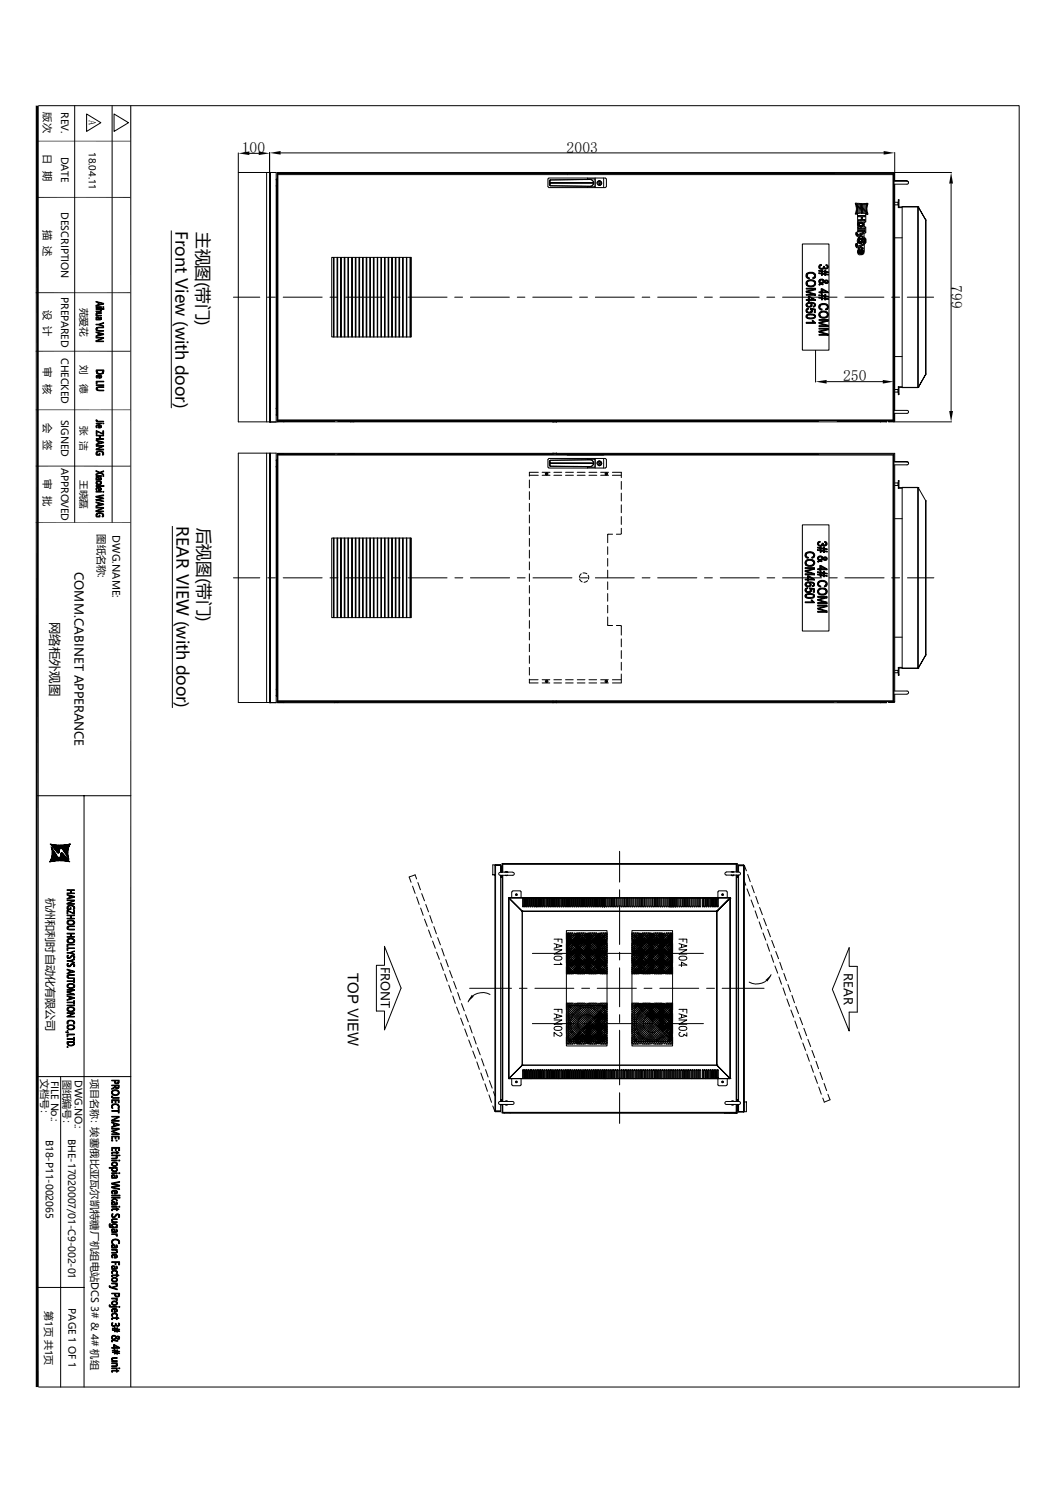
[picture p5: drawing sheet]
<svg xmlns="http://www.w3.org/2000/svg" width="210mm" height="297mm" viewBox="0 0 210 297" stroke-linecap="round" stroke-linejoin="round" font-family="sans-serif">
<defs><g id="words">
<g font-size="3.3">
<text x="34.9" y="45.9" transform="rotate(90 34.9 45.9)">Front View (with door)</text>
<text x="39.2" y="46.2" transform="rotate(90 39.2 46.2)">主视图(带门)</text>
<text x="35.1" y="104.7" transform="rotate(90 35.1 104.7)">REAR VIEW (with door)</text>
<text x="39.5" y="105" transform="rotate(90 39.5 105)">后视图(带门)</text>
</g>
<g font-size="3.1">
<text x="48.1" y="30.5">100</text>
<text x="112.7" y="30.4">2003</text>
<text x="189.3" y="56.8" transform="rotate(90 189.3 56.8)">799</text>
<text x="167.7" y="75.9">250</text>
</g>
<text font-size="3" x="69.2" y="193.6" transform="rotate(90 69.2 193.6)">TOP VIEW</text>
<g font-size="2.5">
<text x="14.8" y="113.8" transform="rotate(90 14.8 113.8)">COMM.CABINET APPERANCE</text>
<text x="10.1" y="123.7" transform="rotate(90 10.1 123.7)">网络柜外观图</text>
<text x="75.8" y="192.3" transform="rotate(90 75.8 192.3)">FRONT</text>
<text x="167.9" y="193.6" transform="rotate(90 167.9 193.6)">REAR</text>
</g>
<text font-size="2.2" x="9.3" y="178.6" transform="rotate(90 9.3 178.6)">杭州和利时自动化有限公司</text>
<g font-size="2">
<text x="8.7" y="22.4" transform="rotate(90 8.7 22.4)">版次</text>
<text x="12.1" y="22.3" transform="rotate(90 12.1 22.3)">REV.</text>
<text x="17.7" y="23.9" transform="rotate(90 17.7 23.9)">A</text>
<text x="8.7" y="30.7" transform="rotate(90 8.7 30.7)">日 期</text>
<text x="12.1" y="31.1" transform="rotate(90 12.1 31.1)">DATE</text>
<text x="8.7" y="45.7" transform="rotate(90 8.7 45.7)">描 述</text>
<text x="12.1" y="42.2" transform="rotate(90 12.1 42.2)">DESCRIPTION</text>
<text x="12.1" y="59" transform="rotate(90 12.1 59)">PREPARED</text>
<text x="8.7" y="61.6" transform="rotate(90 8.7 61.6)">设 计</text>
<text x="12.1" y="71.2" transform="rotate(90 12.1 71.2)">CHECKED</text>
<text x="8.7" y="73.1" transform="rotate(90 8.7 73.1)">审 核</text>
<text x="12.1" y="83.5" transform="rotate(90 12.1 83.5)">SIGNED</text>
<text x="8.7" y="84.2" transform="rotate(90 8.7 84.2)">会 签</text>
<text x="8.7" y="95.4" transform="rotate(90 8.7 95.4)">审 批</text>
<text x="12.1" y="93" transform="rotate(90 12.1 93)">APPROVED</text>
<text x="19.5" y="106.3" transform="rotate(90 19.5 106.3)">图纸名称:</text>
<text x="22.4" y="106.5" transform="rotate(90 22.4 106.5)">DWG.NAME:</text>
<text x="8.2" y="214.7" transform="rotate(90 8.2 214.7)">文档号：</text>
<text x="10.2" y="215" transform="rotate(90 10.2 215)">FILE No.:</text>
<text x="12.7" y="214.8" transform="rotate(90 12.7 214.8)">图纸编号：</text>
<text x="14.9" y="215" transform="rotate(90 14.9 215)">DWG.NO.:</text>
<text x="18.2" y="214.7" transform="rotate(90 18.2 214.7)">项目名称：埃塞俄比亚瓦尔凯特糖厂机组电站DCS 3# &amp; 4# 机组</text>
<text x="9.1" y="226.7" transform="rotate(90 9.1 226.7)">B18-P11-002065</text>
<text x="13.5" y="226.6" transform="rotate(90 13.5 226.6)">BHE-17020007/01-C9-002-01</text>
<text x="9" y="260.8" transform="rotate(90 9 260.8)">第1页 共1页</text>
<text x="13.6" y="260.3" transform="rotate(90 13.6 260.3)">PAGE 1 OF 1</text>
</g>
<g font-size="1.9">
<text x="17.7" y="30.2" transform="rotate(90 17.7 30.2)">18.04.11</text>
<text x="16" y="61.2" transform="rotate(90 16 61.2)">苑爱花</text>
<text x="16" y="72.7" transform="rotate(90 16 72.7)">刘</text>
<text x="16" y="76.3" transform="rotate(90 16 76.3)">德</text>
<text x="16" y="84.7" transform="rotate(90 16 84.7)">张 洁</text>
<text x="16" y="95.5" transform="rotate(90 16 95.5)">王晓磊</text>
</g>
<text font-size=".8" x="12.2" y="169.8" transform="rotate(90 12.2 169.8)">auto</text>
<g font-size=".5">
<text x="11.5" y="168.1" transform="rotate(90 11.5 168.1)">hollilas</text>
<text x="13.1" y="168.1" transform="rotate(90 13.1 168.1)">pgqh</text>
</g>
<text font-size=".4" x="10.6" y="169.9" transform="rotate(90 10.6 169.9)">hollysys</text>
</g></defs>
<g fill="none" stroke="#000" stroke-width=".2">
<path d="M7.4 39.3h18.6M7.4 28.1h18.6M7.7 21h195.1v255h-195.1M14.9 21v82.9M17.2 22.7l2.9 1.7-2.9 1.7zM22.3 21v82.9M22.7 22.7l2.9 1.7-2.9 1.7zM47.4 30.4v53.5h7.5M49.6 30.5h1.9M53 34.3v49.6M53.6 30.3v53.7h1.3v-49.7h-7.5M53.8 34.3v49.6"/>
<path d="M55 36.9h.1M54.9 35.7h.1M54.9 35.8h.1M55 35.7h.2M55.2 35.6h-.2v47M55.2 34.7h122.6M55.2 37h-.3M55.2 34.4h.1M55.3 34.4v.1M55.3 34.7v48.9M55.8 30.4h120M56.3 34.4v.1"/>
<path d="M56.4 34.3v.2M66.5 34.3v.2M66.5 34.4h.7M67.2 34.3v.2M109.2 35.5l-.2 .1 .1 1.6 .1 .1h11.3l.1-.1M109.2 35.4h11.3M109.3 36.4h8.8M109.5 35.8l7.9-.1a.68 .68 0 0 1 .7 .7 .68 .68 0 0 1-.7 .7M109.5 37l7.9 .1M109.5 35.8l-.2 .1v.9l.2 .1M109.5 36.9l7.9 .2M109.5 35.8v.6"/>
<path d="M109.5 36.4v.5M110 34.4h.7M110 34.3v.2M110.7 34.3v.2M116.9 35.4v.2h1.5v1.6h-1.5v.1M117.4 35.7l-7.9 .1M118.4 35.4v1.9M118.8 36.4a.46 .46 0 0 1 .5-.4 .46 .46 0 0 1 .4 .4 .46 .46 0 0 1-.4 .5M119.2 36a.45 .45 0 0 1 .3 .4 .45 .45 0 0 1-.3 .5l-.2-.5zM119.2 36.4l.1 .1h-.1zM120.1 35.4v1.9M120.5 35.5l.1 .1"/>
<path d="M120.6 35.6v1.6M177.7 34.7v48.9M177.8 34.5h-122.6v49.3h1.1M177.8 34.4v49.5l.2-.1M178 30.3v5.7h2.5l.3 .3M178 36h2.5M178.7 39.9h.2M180.5 36.1l.3 .2-.2 .3h-.1h-2.5v45h2.5l.1 .1 .2 .3-.3 .2h-2.5v1.6h-2.7M189.2 36.5v45.3M189.3 34.3h-134.1v.1l110.7 .1M7.1 58.2h18.9M34.1 45.9v35.2"/>
<path d="M46.4 59.1h5.3M53.2 59.1h1.6M56.3 59.1h7.8M65.7 59.1h1.5M66 51.2h15.8v15.8h-15.8zM66.3 51.2v15.8M66.5 51.2v15.8M67.1 51.2v15.8M67.2 51.2v15.8M67.8 51.2v15.8M67.9 51.2v15.8M68.5 51.2v15.8"/>
<path d="M68.6 51.2v15.8M68.7 59.1h7.8M69.2 51.2v15.8M69.3 51.2v15.8M70 51.2v15.8M70.1 51.2v15.8M70.7 51.2v15.8M70.8 51.2v15.8M71.4 51.2v15.8M71.5 51.2v15.8M72.1 51.2v15.8M72.3 51.2v15.8"/>
<path d="M72.9 51.2v15.8M73 51.2v15.8M73.6 51.2v15.8M73.7 51.2v15.8M74.3 51.2v15.8M74.4 51.2v15.8M75.1 51.2v15.8M75.8 51.2v15.8M75.9 51.2v15.8M76.5 51.2v15.8M76.6 51.2v15.8M77.2 51.2v15.8"/>
<path d="M77.3 51.2v15.8M77.9 51.2v15.8M78.1 59.1h1.5M78.1 51.2v15.8M78.7 51.2v15.8M78.8 51.2v15.8M79.4 51.2v15.8M79.5 51.2v15.8M80.1 51.2v15.8M80.2 51.2v15.8M80.9 51.2v15.8M81.2 59.1h7.7"/>
<path d="M81.6 51.2v15.8M81.7 51.2v15.8M90.5 59.1h1.5M93.6 59.1h7.7M102.9 59.1h1.5M106 59.1h7.8M115.3 59.1h1.6M118.4 59.1h7.8M127.8 59.1h1.5M130.9 59.1h7.7M140.2 59.1h1.5M143.3 59.1h7.7"/>
<path d="M152.6 59.1h1.5M155.7 59.1h7.7M159.6 48.5h5.3v21.2h-5.3zM165 59.1h1.5M168.1 59.1h7.8M170.2 40.4l1.4 .1h1.1l-.2 1 .2 1.2-.4-.1v1.6h-.5l.2 .2-.2 .8h.5v1.1h-.4v.9l.4 .3v.7l-.3 .3v1.4l-.3 .7-.7 .1-.4-.3v-.5l.4-.4-.7-.3-.1-.6 .5-.2a.87 .87 0 0 1 .3-1.2l-.5-.2-.2-.3v-.4l.3-.2v-.9h.2l-.2-.4 .2-.6h-.2v-1.6h-.4l.2-.8zM170.3 48.6h.3v.3h.3l.8-.4v.3l-.6 .3 .6 .2v.3l-1.2-.5zM170.3 46.3h.3v.3h.3l.8-.3v.3l-.6 .2 .6 .2v.3l-1.3-.5zM170.3 40.6h2.2l-.2 .6 .1 1.1-.9-1.1-.3 .3zM170.4 40.8l.9 1.1 .3-.4 .9 1h-2.2l.2-.6zM170.7 42.9h1.5v.2h-.6v.6h.5v.3h-1.3v-.3h.6v-.6h-.7zM170.8 45.4h1.3v.2h-1.3z"/>
<path d="M170.8 45.9h1.3v.2h-1.3zM170.8 44.4l.3-.2h.4l.3 .4-.1 .3-.3 .3-.4-.1-.2-.2zM170.9 47.5l.3-.1v.2l-.2 .2v.3l.2 .1 .3-.7 .5-.1 .2 .3-.1 .5-.4 .2v-.3l.2-.1v-.3h-.2l-.2 .6-.5 .2-.3-.4zM170.9 49.6h.2v.3l-.2 .1 .2 .3 .1-.5 .4-.2 .2 .4-.1 .3-.2 .2v-.6l-.2 .5-.4 .1-.2-.3zM171 44.5h.5l.1 .3-.3 .1h-.2zM171.5 47.7l.2 .1h-.2zM177.4 59.1h1.6M178 40.2h.7M178 40.8h.7M178 47.3h1.5M178.7 40.2v.1M178.7 40.2v.6"/>
<path d="M178.7 41.3h.8M178.7 40.7v.1M178.9 41.2h3.8v35.8M178.9 41.2v-1.5h-.2v1.6M178.9 41.2l-.2 .1M180.5 59.1h5.3M182.6 41.1l.1 .1M182.6 41.2h.1M182.7 41.2l1.5 2.6M182.7 41.2h.1M184.2 43.8v30.7M7.1 69.9h18.9"/>
<path d="M162.3 69.7v6.3M164.5 75.9h11.1M178 70.9h1.5M178 77.5h.7M178 78h.7M178.7 77.5h.1M178.7 77.5v.5M178.7 76.9l.2 .2M178.7 76.9h.8M178.7 78.3h.2M178.7 76.9v1.6h.2v-1.4M178.7 78h.1"/>
<path d="M178.9 77.1h3.7M182.6 77.1h.1M182.7 77l-.1 .1v-36h-3.1v36M184.2 74.5l-1.5 2.6zM7.1 81.5h18.9M7.1 92.7h18.9M53 90.2v49.6M53.6 90.2v49.6h1.3v-49.6h-7.5v49.6h7.5M53.7 83.9l.1 .1M53.8 90.2v49.6M54.9 81.2h.3M54.9 81.3h.1"/>
<path d="M54.9 81.4h.1M54.9 82.5h.1M54.9 82.6h.1M54.9 91.6h.1M54.9 92.8h.1M54.9 92.9h.3M55 82.6h.2zM55 91.5h.2zM55 91.5v47h.2M55 81.3h.2M55 92.9h.2M55.2 83.6h122.6"/>
<path d="M55.2 83.7h122.6M55.2 90.5h122.6M55.2 90.2v.1h11.3M55.2 83.9h121.2M55.2 90.2h122.8v1.7l2.5-.1M55.2 90.2l.1 .1M55.3 90.5v48.9M55.3 83.8l-.1 .1M56.3 83.7v.1M56.3 90.3v.1M56.4 83.7v.2M56.4 90.2v.2"/>
<path d="M56.4 83.8h10.1M66.5 83.8h-11.3v.1M67.2 83.8h95.6M67.2 90.3h42.8M69.7 83.7v.2M69.7 90.2v.1M69.7 90.2h.7M70.4 83.7v.2M70.4 90.2v.1M105.3 95.5v1.6M105.3 97.8v1.6M105.3 94.6h1.8"/>
<path d="M107.1 94h-1.8v.7M107.9 94h1.5M107.9 94.6h1.5M108.6 94.1h.4v.3l-.2 .1-.3-.1zM109.2 91.3l-.2 .1v1.5l.2 .2M109.2 93.1h11.3M109.2 91.2h11.3M109.3 92.1h8.8M109.3 92.2h8.8M109.5 91.6l7.9-.1a.68 .68 0 0 1 .7 .6 .68 .68 0 0 1-.7 .7l-7.9-.1M109.5 91.6l-.2 .1v.9l.2 .1M109.5 91.6v.5"/>
<path d="M109.5 92.2v.5M109.5 92.8l7.9 .1M110 83.7v.3M110 90.1v.1h.7v-.1M110 83.8h.7M110 90.3h.7M110.2 94h1.6M110.2 94.6h1.6M110.7 83.7v.3M110.7 90.3h52.1M112.5 94h1.6M112.5 94.6h1.6"/>
<path d="M114.9 94h1.5M114.9 94.6h1.5M116.9 91.2v.2h1.5v1.5h-1.5v.2M117.2 94h1.5M117.2 94.6h1.5M118.4 91.2v1.9M118.8 92.2a.46 .46 0 0 1 .5-.5 .46 .46 0 0 1 .4 .5 .46 .46 0 0 1-.4 .5M119.2 91.8a.43 .43 0 0 1 .3 .4 .43 .43 0 0 1-.3 .4l-.2-.4zM119.2 92.1l.1 .1h-.1zM119.5 94h1.6M119.5 94.6h1.6M120.1 91.2v1.9"/>
<path d="M120.5 91.3l.1 .1M120.5 94.2l.3 .1-.2 .1zM120.6 92.9l-.1 .2M120.6 91.4v1.5M121.8 94h1.8v1M121.8 94.6h1.8M123.6 95.8v1.6M123.6 98.1v1.6M166.6 83.8h9.8v.1M166.6 83.8h8.6M175.2 83.7v.2M175.3 83.7v.1"/>
<path d="M176.3 83.8l.1 .1M176.8 83.8h1M176.8 83.7v.2h12.5M177.7 90.5v48.9M177.8 90.4h-122.6v49.2h1.1M177.8 90.3v49.5M178 96.1h.7M178 96.6h.7M178.7 96.1v.5M178.7 96.1h.1M178.7 95.8h.2M178.7 97.1h.8"/>
<path d="M178.7 96.5v.1M178.9 97v-1.4h-.2v1.5M178.9 97h3.7M178.9 97l-.2 .1M179.5 97v36h3.1v-36M180.5 91.8l.3 .3M180.5 91.9l.3 .2-.2 .3-.1 .1h-2.5v45h2.5l.3 .2-.2 .3-.1 .1M182.6 97l.1 .1M182.6 97h.1M182.7 97.1h.1M182.7 97.1l1.5 2.5zM182.7 97.1v35.8"/>
<path d="M184.2 99.6v30.7l-1.5 2.6M184.2 99.6h.1M7.1 103.9h18.9M34.3 104.7v36.1M46.4 115h5.3M53.3 115h1.5M56.3 115h7.8M65.7 115h1.5M66 107h15.8v15.9h-15.8zM66.3 107v15.9M66.5 107v15.9M67.1 107v15.9"/>
<path d="M67.2 107v15.9M67.8 107v15.9M67.9 107v15.9M68.5 107v15.9M68.6 107v15.9M68.7 115h7.8M69.2 107v15.9M69.3 107v15.9M70 107v15.9M70.1 107v15.9M70.7 107v15.9M70.8 107v15.9"/>
<path d="M71.4 107v15.9M71.5 107v15.9M72.1 107v15.9M72.3 107v15.9M72.9 107v15.9M73 107v15.9M73.6 107v15.9M73.7 107v15.9M74.3 107v15.9M74.4 107v15.9M75.1 107v15.9M75.8 107v15.9"/>
<path d="M75.9 107v15.9M76.5 107v15.9M76.6 107v15.9M77.2 107v15.9M77.3 107v15.9M77.9 107v15.9M78.1 115h1.5M78.1 107v15.9M78.7 107v15.9M78.8 107v15.9M79.4 107v15.9M79.5 107v15.9"/>
<path d="M80.1 107v15.9M80.2 107v15.9M80.9 107v15.9M81.2 115h7.7M81.6 107v15.9M81.7 107v15.9M90.5 115h1.6M93.6 115h7.8M102.9 115h1.6M105.3 100.1v1.6M105.3 102.5v1.5M105.3 104.8v1.6"/>
<path d="M105.3 107.1v1.6M105.3 109.5v1.5M105.3 111.8v1.6M105.3 114.2v1.5M105.3 116.5v1.5M105.3 118.8v1.5M106 115h7.8M115.3 115.2l.5 .6M115.4 115h1.5M115.7 114.2l-.4 .6M116 114l.8 .2M116.9 115.5l-.7 .4"/>
<path d="M117 114.5l.1 .7M118.4 115h7.8M120.9 108.8v1.5M120.9 111.1v1.5M120.9 113.4v1.6M120.9 115.8v1.5M120.9 118.1v1.5M121.9 106.3h-1v1.7M123.6 105.1v1.1l-1 .1M123.6 100.4v1.6M123.6 102.8v1.5M127.8 115h1.5"/>
<path d="M130.9 115h7.7M140.2 115h1.5M143.3 115h7.7M152.6 115h1.5M155.7 115h7.7M159.6 104.4h5.3v21.1h-5.3zM165 115h1.6M168.1 115h7.8M177.4 115h1.6M178 103.2h1.5M180.6 115h5.2M53.7 139.7l.1 .1"/>
<path d="M55 137.2h.1M54.9 137.1h.3M54.9 138.4h.1M55 137.1h.2M55.2 139.4h122.6M55.2 139.6h122.6M55.3 139.6l-.1 .2M56.3 139.6v.1M56.3 139.6h.1M56.4 139.7h-1.2v.1h121.2v-.1h-1.2M56.4 139.6v.2M56.4 139.6h109.5"/>
<path d="M66.5 139.6v.2M66.5 139.7h.7M67.2 139.6v.2M105.3 135.2h1.8M105.3 135.1v.8h1.8M105.3 121.1v1.6M105.3 123.5v1.5M105.3 125.8v1.5M105.3 128.1v1.6M105.3 130.5v1.5M105.3 132.8v1.5M107.9 135.2h1.5"/>
<path d="M107.9 135.9h1.5M108.5 135.5l.4-.2 .1 .4-.3 .1zM108.7 135.5h.1l.1 .1-.2 .1zM110 139.6h.7v.1h-.7M110 139.5v.3M110 139.7h.7M110 139.8h.7M110.2 135.2h1.5M110.2 135.9h1.5M110.7 139.5v.3M112.5 135.2h1.5M112.5 135.9h1.5"/>
<path d="M114.9 135.2h1.5M114.9 135.9h1.5M117.2 135.2h1.5M117.2 135.9h1.5M119.5 135.2h1.5M119.5 135.9h1.5M120.4 135.4l.3-.1a.24 .24 0 0 1 .2 .4 .24 .24 0 0 1-.4 .1 .24 .24 0 0 1-.1-.4zM120.5 135.5h.2v.2h-.1zM120.9 122.8v1.6h1M120.9 120.4v1.5M121.8 135.2h1.8M121.8 135.9h1.8"/>
<path d="M122.6 124.4l1 .1v1.9M123.6 127.1v1.6M123.6 129.4v1.6M123.6 131.8v1.5M123.6 134.1v1.8M166.6 139.6h8.6M175.2 139.6v.2M175.3 139.6v.1M176.3 139.6l.1 .2M176.8 139.6v.2h1M178 139.6l-.2 .2M178 133.4h.7"/>
<path d="M178 126.8h1.5M178 133.8h.7M178.7 133.4v.4M178.7 132.8v1.6h.2v-1.5M178.7 132.8l.2 .1M178.7 132.8h.8M178.7 134.2h.2M180.5 138.1h-2.5v1.5h-2.7M182.6 132.9h.1M182.7 132.9h-3.8M182.7 132.9l-.1 .1M184.2 130.3h.1"/>
<path d="M7.4 158.3h18.6M16.7 158.3v117.7M9.9 171.5h.1M9.9 171.4l.1 .1M10 171.3l.2 .1M10 171.3l.1 .1M10 167.9l1.7 1.8M10 171.2l.2 .2M10.1 167.9l1.7 1.7M10.1 171.1l.2 .3M10.1 171l.4 .4M10.1 171.1l.3 .3"/>
<path d="M10.2 168.5h.1M10.2 168l1.6 1.5M10.2 168.6l.2 .2M10.2 170.8l.5 .6M10.2 168.8l.4 .3M10.2 170.7l.7 .6M10.2 170.7l.6 .6M10.3 168l1.5 1.4M10.3 168.9l.5 .5M10.3 170.5l.8 .8M10.3 170.5l.7 .8M10.3 170.6l.7 .7"/>
<path d="M10.3 169l.7 .6M10.3 169.1l.8 .8M10.3 170.2l1.1 1.1M10.3 170.3l1 1M10.3 170.4l.9 .9M10.4 169.2l.9 1M10.4 169.3l1.9 2M10.4 169.4l1.8 1.9M10.4 169.5l1.7 1.8M10.4 169.6l1.6 1.7M10.4 169.7l1.5 1.5M10.4 169.8l1.4 1.5"/>
<path d="M10.4 169.9l1.3 1.4M10.4 170l1.2 1.3M10.4 170.1l1.1 1.2M10.4 168l1.4 1.4M10.4 168.5l1.3 1.2M10.5 168l1.3 1.3M10.6 171.4l-.4-.5 .5 .5M10.6 168l1.2 1.2M10.8 168l1 1.1M10.8 169l.8 .7M10.8 168.1l1.1 1M11 168.1l.9 .9"/>
<path d="M11 168.1l.9 .8M11.2 168.1l.7 .8M11.3 168.1l.7 .8M11.3 169.5l.2 .2M11.3 168.1l.8 .7-.6-.7M11.6 168.1l.7 .8M11.6 168.1l1.9 1.9M11.7 170.6l.7 .7M11.7 168.1l1.8 1.8M11.8 170.6l.7 .7M11.9 168.1l1.6 1.7M11.9 170.5l.7 .8"/>
<path d="M11.9 170.5l.8 .8M11.9 168.1l1.6 1.6M12 170.5l.8 .8M12 170.3l1 1M12 170.4l.9 .9M12 168.1l1.5 1.5M12.1 170l1.3 1.4M12.1 170.1l1.2 1.3M12.1 170.2l1.1 1.2M12.1 170.3l1 1M12.1 169.8l1.7 1.6M12.1 169.9l1.6 1.5"/>
<path d="M12.1 170l1.4 1.4M12.1 168.1l1.4 1.4M12.1 169.7l1.8 1.8M12.2 169.7l1.4 1.4M12.2 168.1l1.3 1.3M12.3 169.7l.9 .8M12.3 168.1l1.2 1.3M12.4 169.7l.3 .3M12.4 168.1l1.1 1.2M12.4 169l1.1 1.1M12.4 168.1l1.1 1.1M12.5 168.1l1 1"/>
<path d="M12.6 168.1l.9 .9M12.6 169.3l.9 .9M12.7 168.1l.9 .9M12.8 168.1l.8 .8M12.8 169.6l.7 .7M12.9 168.1l.7 .7M13 168.1l.6 .6M13 169.8l.6 .6M13 168l.6 .7M13.1 168l.6 .6M13.2 170.1l.4 .4M13.2 168l.5 .5"/>
<path d="M13.3 168l.4 .5M13.3 170.4l.3 .3M13.4 168l.4 .3-.4-.3M13.5 168l.3 .3M13.5 170.7l.2 .1M13.6 168l.2 .2M13.7 168l.1 .1M13.7 170.9h.1M13.8 168l.1 .1M13.8 167.9l.1 .1M13.9 167.9l.1 .1M14 167.9h.1"/>
<path d="M82.1 176.3l.5 1.4M82.9 174.9l-.3-.8-1.2 .4 .4 1M82.9 178.5l.5 1.4M83.1 175.6l.6 1.4M83.9 177.8l.6 1.4M84.7 179.9l.6 1.5M98.5 172.2h1.1h-1M98.5 172.1h-.5v2h.5M98.5 172.2v48.9M98.6 172h1v1.5M98.6 172v49.2M98.6 172l-.1 .2"/>
<path d="M99.5 173.6l-.3 .2 .2 .3h.1h2.5l.3-.2-.1-.3h-.2M99.5 173.5h2.5M99.6 173.1h.3v.2h-.3h.3M99.6 172.3l.1 .1M99.6 172.4h.1M99.6 172.7h.1M99.6 172.9l.1 .1M99.6 173h.3M99.6 173.1h.3M99.6 173.4h.3M99.6 174.3h.3M99.6 174.4h.3"/>
<path d="M99.6 174.5h.3M99.6 174.1v45M99.7 172.6h.1M99.7 172.4h.2v.3M99.7 172.3l.1 .1M99.8 173.4v.1M99.8 172.7h.1M99.8 172.4v.7M99.8 173.3v.1M99.9 173.5h.1M99.9 172.7h.1M99.9 171.9h46.7"/>
<path d="M99.9 174.1v45M100 171.9v1.6M100 174.1v45M100.4 173.6l.2-.2 .5 .2M100.5 174.1h.5M100.6 174.1h.4M100.7 173.5l.3 .1h-.4M101.2 178.7h44.1M101.2 178.7v35.9M101.2 178.7h.1M101.3 178.6v.1M101.3 178.6h43.9"/>
<path d="M101.3 178.7h.1M101.3 178.6v36M101.3 178.7l2.6 2.6M101.3 178.7l2.7 2.6M101.8 177.4v1.2M102 177.2h1.5M102 177.3l-.1 .1M102.7 177.9l.1 .1h-.1zM102.7 177.9l.2 .1-.1 .1-.2-.1M103.5 177.3l.2 .1v1.2M104 178.6l.1 1.9 .1-.2v-1.7M104.4 178.6v1.9l.2-.2v-1.7"/>
<path d="M104.7 178.6l.1 1.9 .1-.1v-1.8M105.1 178.6l.1 1.9 .1-.1v-1.8M105.5 178.6v1.9l.2-.1v-1.8M105.8 178.6l.1 1.9 .1-.2v-1.7M106.2 178.6l.1 1.9 .1-.2v-1.7M106.6 178.6v1.9l.2-.3M106.8 178.6v1.6M107 178.6l-.1 1.9-.1-.3M107.1 178.6l.1 1.9 .2-.2v-1.7M107.5 178.6l.1 1.9 .1-.1v-1.8M107.9 178.6v1.9l.2-.1v-1.8M108.2 178.6l.1 1.9 .2-.1v-1.8"/>
<path d="M108.6 178.6l.1 1.9 .1-.2v-1.7M109 178.6l.1 1.9 .1-.2v-1.7M109.3 178.6l.1 1.9 .2-.1v-1.8M109.7 178.6l.1 1.9 .1-.1v-1.8M110.1 178.6l.1 1.9 .1-.1v-1.8M110.5 178.6l.1 1.9 .1-.2v-1.7M110.9 178.6v1.9l.2-.2v-1.7M111.2 178.6l.1 1.9 .1-.1v-1.8M111.6 178.6l.1 1.9 .1-.1v-1.8M112 178.6l.1 1.9 .1-.1v-1.8M112.4 178.6v1.9l.2-.2v-1.7M112.7 178.6l.1 1.9 .1-.2v-1.7"/>
<path d="M113.1 178.6l.1 1.9 .1-.1v-1.8M113.5 178.6v1.9l.2-.1v-1.8M113.8 178.6l.1 1.9 .1-.1v-1.8M114.2 178.6l.1 1.9 .1-.2v-1.7M114.6 178.6v1.9l.2-.2v-1.7M114.9 178.6l.1 1.9 .1-.1v-1.8M115.3 178.6l.1 1.9 .1-.1v-1.8M115.7 178.6l.1 1.9 .1-.1v-1.8M116.1 178.6l.1 1.9 .1-.2v-1.7M116.5 178.6v1.9l.2-.2v-1.7M116.8 178.6l.1 1.9 .1-.1v-1.8M117.2 178.6l.1 1.9 .1-.1v-1.8"/>
<path d="M117.6 178.6v1.9l.2-.1v-1.8M117.9 178.6l.1 1.9 .2-.2v-1.7M118.3 178.6l.1 1.9 .1-.2v-1.7M118.7 178.6v1.9l.2-.1v-1.8M119 178.6l.1 1.9 .2-.1v-1.8M119.4 178.6l.1 1.9 .1-.1v-1.8M119.8 178.6v1.6M120 178.6v1.7l-.1 .2-.1-.3 .1 .3 .1-.2zM120.2 178.6v1.6M120.4 178.6v1.7l-.2 .2v-.3v.3l.2-.2zM120.5 178.6l.1 1.9 .1-.1v-1.8M120.9 178.6l.1 1.9 .1-.1v-1.8"/>
<path d="M121.3 178.6l.1 1.9 .1-.1v-1.8M121.7 178.6l.1 1.9 .1-.2v-1.7M122 178.6l.1 1.9 .2-.2v-1.7M122.4 178.6l.1 1.9 .1-.3v-1.6M122.8 178.6l.1 1.9 .1-.1v-1.8M123.1 178.6l.1 1.9 .2-.1v-1.8M123.3 169.4v6.1M123.3 177v1.6M123.5 178.6l.1 1.9 .1-.2v-1.7M123.9 178.6l.1 1.9 .1-.2v-1.7M124.2 178.6l.1 1.9 .2-.3v-1.6M124.6 178.6l.1 1.9 .1-.1v-1.8"/>
<path d="M125 178.6l.1 1.9 .1-.1v-1.8M125.4 178.6l.1 1.9 .1-.2v-1.7M125.8 178.6v1.9l.2-.2v-1.7M126.1 178.6l.1 1.9 .2-.3v-1.6M126.5 178.6l.1 1.9 .1-.1v-1.8M126.9 178.6l.1 1.9 .1-.1v-1.8M127.3 178.6v1.9l.2-.2v-1.7M127.6 178.6l.1 1.9 .1-.2v-1.7M128 178.6l.1 1.9 .1-.3v-1.6M128.4 178.6v1.9l.2-.1v-1.8M128.7 178.6l.1 1.9 .1-.1v-1.8M129.1 178.6l.1 1.9 .1-.2v-1.7"/>
<path d="M129.5 178.6v1.9l.2-.2v-1.7M129.8 178.6l.1 1.9 .2-.3v-1.6M130.2 178.6l.1 1.9 .1-.1v-1.8M130.6 178.6l.1 1.9 .1-.1v-1.8M131 178.6l.1 1.9 .1-.2v-1.7M131.4 178.6v1.9l.2-.2v-1.7M131.7 178.6l.1 1.9 .2-.2v-1.7M132.1 178.6l.1 1.9 .1-.1v-1.8M132.5 178.6v1.9l.2-.1v-1.8M132.8 178.6l.1 1.9 .2-.2v-1.7M133.2 178.6l.1 1.9 .1-.2v-1.7M133.6 178.6v1.9l.2-.2v-1.7"/>
<path d="M133.9 178.6l.1 1.9 .2-.1v-1.8M134.3 178.6l.1 1.9 .1-.1v-1.8M134.7 178.6l.1 1.9 .1-.2v-1.7M135.1 178.6v1.9l.2-.2v-1.7M135.4 178.6l.1 1.9 .2-.2v-1.7M135.8 178.6l.1 1.9 .1-.1v-1.8M136.2 178.6l.1 1.9 .1-.1v-1.8M136.6 178.6l.1 1.9 .1-.2v-1.7M136.9 178.6l.1 1.9 .2-.2v-1.7M137.3 178.6l.1 1.9 .1-.2v-1.7M137.7 178.6l.1 1.9 .1-.1v-1.8M138 178.6l.1 1.9 .2-.1v-1.8"/>
<path d="M138.4 178.6l.1 1.9 .1-.2v-1.7M138.8 178.6l.1 1.9 .1-.2v-1.7M139.1 178.6l.1 1.9 .2-.2v-1.7M139.7 178.6l.1 1.9 .2-.2v-1.7M140.1 178.6l.1 1.9 .1-.2v-1.7M140.5 178.6v1.9l.2-.1v-1.8M140.8 178.6l.1 1.9 .2-.1v-1.8M141.2 178.6l.1 1.9 .1-.2v-1.7M141.6 178.6l.1 1.9 .1-.2v-1.7M141.9 178.6l.1 1.9 .2-.2v-1.7M142.3 178.6l.1 1.9 .1-.1v-1.8M142.7 178.6l.1 1.9 .1-.1v-1.8"/>
<path d="M142.8 178.7l.1 .1M143 177.2h1.5M143 177.3l-.2 .1v1.2M143.7 177.9l.1 .1h-.1zM143.7 177.9h.1v.2l-.2-.1M144.5 177.3l.2 .1M144.5 173.5l-.3 .2 .2 .4h.1h2.5l.3-.2-.1-.3-.2-.1M144.5 173.5h2.5M144.7 177.4v1.2M145.2 178.7h.1M145.2 178.7l-2.7 2.6M145.2 178.6v.1"/>
<path d="M145.2 178.6v36M145.3 178.7l-2.7 2.6M145.3 178.7v35.9M145.5 173.5l.1-.1 .4 .1M145.5 174.1l.1 .1 .4-.1M145.5 174.1h.5M145.6 173.5h.3M145.7 173.5l.2 .1M146.5 171.9v1.6M146.5 174.1v45M146.6 171.9h.1M146.6 174.2h.3"/>
<path d="M146.6 174.4h.3M146.6 174.5h.3M146.6 171.8v1.7M146.6 174.1v45M146.6 173.5v-1.7h-46.7v1.7M146.6 174.2v.2M146.9 173.5v-1.4h1.1v49.2M146.9 172.2h1.1M146.9 172.2h1.2M146.9 174.1v45M148 172.1l.1 .1M148.1 172.2v48.9"/>
<path d="M148.1 172.2l.4 1.1M148.1 175.3l.3 .8M148.6 176.9l.6 1.4M148.8 174l.5 1.4M149.4 179.1l.6 1.4M149.6 176.2l.5 1.4M150.4 178.3l.5 1.5M76.5 188.3l3.3 8.3-3.3 8.3v-3.7h-1.6v-9.1h1.6zM83.7 180.7l.5 1.4M84.5 182.9l.5 1.4M85.3 185l.5 1.5M85.5 182.1l.5 1.5"/>
<path d="M86.1 187.2l.5 1.5M86.3 184.3l.5 1.5M86.9 189.4l.5 1.5M87.1 186.5l.5 1.5M87.7 191.6l.5 1.5M87.9 188.7l.5 1.5M88.5 193.8l.5 1.4M88.7 190.9l.5 1.4M89.3 196l.5 1.4M89.5 193.1l.5 1.4M90.1 198.1l.5 1.5M90.3 195.3l.5 1.5"/>
<path d="M91.1 197.5l.5 1.5M91.8 199.7l.6 1.4M93.4 196.6h8.4M97.5 197.9a3.1 3.1 0 0 0-4.4 1.4M103.3 196.6h1.6M103.9 181.3h.1M103.9 181.3h38.7M105.9 189.7h8.5M106.4 196.6h7.8M110.2 186.8h1.6v.8M110.2 187.7l1.6 .5-1.6 .5M110.2 189h1.6l-1.6 .8h1.6"/>
<path d="M110.3 190.4l.6-.2a.73 .73 0 0 1 .9 .4v.1a1.06 1.06 0 0 1-1.6 0zM110.7 187.9v.6M111 186.8v.5M111.5 191.6l.3 .3h-1.6M112.7 185.2h8.1v22.9h-8.1zM112.7 192.4v1.3h1.3M112.7 190.1v1.5M112.7 190.1l3.6 3.6M112.7 199.6h.1M112.7 193.7h.1M112.7 193.2l.5 .5M112.7 192.8l.9 .9"/>
<path d="M112.7 192.3l1.4 1.4M112.7 191.9l1.8 1.8M112.7 191.5l2.3 2.2M112.7 191l2.7 2.7M112.7 190.6l3.1 3.1M112.7 189.7l4 4M112.7 188.8l4.9 4.9M112.7 188.4l5.3 5.3M112.7 187.9l5.7 5.8M112.7 187.5l6.2 6.2M112.7 187.1l6.6 6.6M112.7 186.6l7.1 7.1"/>
<path d="M112.7 186.2l7.5 7.5M112.7 185.8l7.9 7.9M112.7 199.8l7.9 7.9M112.9 199.6l7.9 7.9M113 185.6l7.8 7.8M113.1 185.6l-.4 .4M113.2 186.1h7.1v7.1h-7.1zM113.2 199.6l-.5 .5M113.3 186.3l.2-.1 .1 .3h-.2zM113.3 192.8l.2-.1 .1 .3h-.2zM113.3 188.5l-.1 1.5M113.3 199.6l7.5 7.4"/>
<path d="M113.4 192.9h.2v.1h-.2zM113.4 186.4l.1-.1 .1 .2h-.1zM113.4 190.7l.7 1.4M113.4 185.6l7.4 7.3M113.5 185.6l-.8 .8M113.6 199.6l-.9 .9M113.7 199.6l7.1 7M113.8 185.6l7 6.9M114 185.6l-1.3 1.3M114 199.6h-1.3v1.3M114 185.6h-1.3v1.3M114 199.6l-1.3 1.3"/>
<path d="M114.2 199.6l6.6 6.5M114.3 185.6l6.5 6.5M114.4 185.6l-1.7 1.7M114.5 199.6l-1.8 1.8M114.6 186.8l-1 1.1M114.6 199.6l6.2 6.1M114.7 192.5l1.3 .6M114.7 185.6l6.1 6M114.8 199.6h1.5M114.8 185.6h1.5M114.8 193.7h1.5M114.9 185.6l-2.2 2.1v1.6l4.4 4.4h1.6"/>
<path d="M114.9 199.6l-2.2 2.2M115.1 199.6l5.7 5.7M115.1 185.6l5.7 5.6M115.3 185.6l-2.6 2.6M115.4 199.6l-2.7 2.7M115.5 199.6l5.3 5.2M115.6 185.6l5.2 5.2M115.7 196.6h1.6M115.7 185.6l-3 3M115.8 199.6l-3.1 3.1M116 189.7h1.5M116 199.6l4.8 4.8"/>
<path d="M116 185.6l4.8 4.7M116.2 185.6l-3.5 3.5M116.2 199.6l-3.5 3.5M116.4 199.6l4.4 4.3M116.5 185.6l4.3 4.3M116.6 185.6l-3.9 3.9M116.7 199.6l-4 4M116.7 186.1l-1.4 .3M116.8 199.6l4 3.9M116.9 185.6l3.9 3.8M117.1 185.6l-4.4 4.3M117.1 185.6h1.6l2.1 2.1"/>
<path d="M117.3 199.6l3.5 3.5M117.3 185.6l3.5 3.4M117.5 186.2l1.3 .6M117.5 185.6l-4.8 4.8M117.6 199.6l-4.9 4.9M117.7 199.6l3.1 3M117.8 185.6l3 3M117.9 185.6l-5.2 5.2M118 199.6l-5.3 5.3M118.2 199.6l2.6 2.6M118.2 192.9l-1.4 .3M118.2 185.6l2.6 2.5"/>
<path d="M118.4 185.6l-5.7 5.6M118.4 199.6l-5.7 5.7M118.6 199.6l2.2 2.1M118.7 199.6h-1.6l-4.4 4.4M118.8 185.6l-6.1 6.1M118.8 196.6h7.8M118.9 199.6l-6.2 6.2M119 199.6l1.8 1.7M119.1 189.7h7.7M119.1 185.6l1.7 1.7M119.3 185.6l-6.6 6.5M119.3 199.6l-6.6 6.6"/>
<path d="M119.4 187.2l.7 1.3M119.5 185.6h1.3v1.3M119.5 185.6l1.3 1.2M119.7 185.6l-7 7M119.8 199.6l-7.1 7M119.8 191.4l-1 1.1M119.8 192.8l.3-.1v.3h-.2zM119.8 186.3l.3-.1v.3h-.2zM119.9 186.3h.2v.2h-.1zM119.9 192.9l.2-.1v.2l-.1 .1zM119.9 199.6l.9 .8M120 185.6l.8 .8"/>
<path d="M120.1 185.6l-7.4 7.4M120.2 199.6l-7.5 7.5M120.3 189.3v.5l-.2 .9M120.4 199.6l.4 .4M120.4 185.6l.4 .4M120.6 185.6l-7.9 7.8M120.6 199.6l-7.9 7.9M120.8 192.4v1.3h-1.3l1.3-1.3M120.8 193.7h.1M120.8 187.7v1.6M120.8 190.1v1.5M120.8 193.3l-.4 .4"/>
<path d="M120.8 192.9l-.9 .8M120.8 192l-1.8 1.7M120.8 191.5l-2.2 2.2M120.8 191.1l-2.6 2.6M120.8 190.7l-3.1 3M120.8 190.2l-3.5 3.5M120.8 189.8l-4 3.9M120.8 189.3l-4.4 4.4M120.8 188.9l-4.8 4.8M120.8 188.5l-5.3 5.2M120.8 188l-5.7 5.7M120.8 187.6l-6.2 6.1"/>
<path d="M120.8 187.1l-6.6 6.6M120.8 186.7l-7.1 7M120.8 186.3l-7.5 7.4M120.8 185.8l-7.9 7.9M120.8 199.9l-7.9 7.8M123.3 180.2v7.7M123.3 189.5v1.5M123.3 192.6v7.7M125.7 185.2h8.1v22.9h-8.1zM125.7 192.4v1.3h1.3l-1.3-1.3M125.7 199.9l7.9 7.8M125.7 187.7v1.6"/>
<path d="M125.7 190.1v1.5M125.7 193.7h.1M125.7 185.8l7.9 7.9M125.7 186.3l7.5 7.4M125.7 186.7l7.1 7M125.7 187.1l6.6 6.6M125.7 187.6l6.2 6.1M125.7 188l5.7 5.7M125.7 188.5l5.3 5.2M125.7 188.9l4.9 4.8M125.7 189.3l4.4 4.4M125.7 189.8l4 3.9"/>
<path d="M125.7 190.2l3.5 3.5M125.7 190.7l3.1 3M125.7 191.1l2.7 2.6M125.7 191.5l2.2 2.2M125.7 192l1.8 1.7M125.7 192.9l.9 .8M125.7 193.3l.5 .4M125.9 199.6l7.9 7.9M125.9 185.6l7.9 7.8M126.1 185.6l-.4 .4M126.2 199.6l-.5 .4M126.2 186.1h7.1v7.1h-7.1z"/>
<path d="M126.3 199.6l7.5 7.5M126.4 188.5l-.2 1.5M126.4 185.6l7.4 7.4M126.4 192.9h.2l.1 .1h-.3zM126.4 190.7l.8 1.4M126.5 186.3l.2 .2h-.1l-.2-.1zM126.5 185.6l-.8 .8M126.6 199.6l-.9 .8M126.7 199.6l7.1 7M126.8 185.6l7 7M127 185.6l-1.3 1.2M127 185.6h-1.3v1.3"/>
<path d="M127.2 199.6l6.6 6.6M127.3 185.6l6.5 6.5M127.4 185.6l-1.7 1.7M127.5 199.6l-1.8 1.7M127.6 199.6l6.2 6.2M127.7 186.8l-1 1.1M127.7 192.5l1.4 .6M127.7 185.6l6.1 6.1M127.8 199.6h1.6l4.4 4.4M127.9 199.6l-2.2 2.1M128.1 199.6l5.7 5.7M128.1 196.6h1.6"/>
<path d="M128.1 185.6l5.7 5.6M128.3 185.6l-2.6 2.5M128.4 199.6l-2.7 2.6M128.4 189.7h1.5M128.5 199.6l5.3 5.3M128.6 185.6l5.2 5.2M128.7 185.6l-3 3M128.8 199.6l-3.1 3M128.9 199.6l4.9 4.9M129 185.6l4.8 4.8M129.2 185.6l-3.5 3.4M129.2 199.6l-3.5 3.5"/>
<path d="M129.4 185.6h-1.6l-2.1 2.1M129.5 185.6l4.3 4.3M129.6 185.6l-3.9 3.8M129.7 199.6l-4 3.9M129.8 186.1l-1.5 .3M129.8 199.6l4 4M129.9 185.6l3.9 3.9M130 185.6l-4.3 4.3M130.1 199.6l-4.4 4.3M130.2 199.6h1.5M130.2 185.6h1.5M130.2 193.7h1.5"/>
<path d="M130.3 199.6l3.5 3.5M130.3 185.6l3.5 3.5M130.5 185.6l-4.8 4.7M130.5 186.2l1.4 .6M130.6 199.6l-4.9 4.8M130.7 199.6l3.1 3.1M130.8 185.6l3 3M130.9 185.6l-5.2 5.2M131 199.6l-5.3 5.2M131.1 199.6l2.7 2.7M131.2 192.9l-1.4 .3M131.2 185.6l2.6 2.6"/>
<path d="M131.3 196.6h7.7M131.4 185.6l-5.7 5.6M131.4 199.6l-5.7 5.7M131.5 189.7h8.5M131.6 199.6l2.2 2.2M131.7 185.6l2.1 2.1v1.6l-4.4 4.4h-1.6M131.8 185.6l-6.1 6M131.9 199.6l-6.2 6.1M132 199.6l1.8 1.8M132.1 185.6l1.7 1.7M132.2 185.6l-6.5 6.5M132.3 199.6l-6.6 6.5"/>
<path d="M132.4 187.2l.8 1.3M132.5 199.6l1.3 1.3M132.5 199.6h1.3v1.3M132.5 185.6h1.3v1.3M132.5 185.6l1.3 1.3M132.7 185.6l-7 6.9M132.8 199.6l-7.1 7M132.8 191.4l-.9 1.1M132.9 186.3l.2-.1 .1 .3h-.2zM132.9 192.8l.2-.1 .1 .3h-.3zM132.9 199.6l.9 .9M133 186.3h.1v.2h-.2z"/>
<path d="M133 192.9h.2l-.1 .1h-.2zM133 185.6l.8 .8M133.1 185.6l-7.4 7.3M133.2 199.6l-7.5 7.4M133.3 189.3v.5l-.2 .9M133.3 199.6l.5 .5M133.4 185.6l.4 .4M133.6 185.6l-7.9 7.8M133.6 199.6l-7.9 7.9M133.8 199.6h.1M133.8 192.4v1.3h-1.3M133.8 190.1l-3.6 3.6"/>
<path d="M133.8 190.1v1.5M133.8 185.8l-7.9 7.9M133.8 186.2l-7.5 7.5M133.8 186.6l-7.1 7.1M133.8 187.1l-6.6 6.6M133.8 187.5l-6.2 6.2M133.8 187.9l-5.7 5.8M133.8 188.4l-5.3 5.3M133.8 188.8l-4.9 4.9M133.8 189.7l-4 4M133.8 190.6l-3.1 3.1M133.8 191l-2.7 2.7"/>
<path d="M133.8 191.5l-2.2 2.2M133.8 191.9l-1.8 1.8M133.8 192.3l-1.4 1.4M133.8 192.8l-.9 .9M133.8 193.2l-.5 .5M133.8 193.7h-.1M133.8 199.8l-7.9 7.9M135.1 186.8h1.6v.8M135.1 187.7l1.6 .5-1.6 .5M135.1 189h1.6l-1.6 .8h1.6M135.1 192h1.6l-1.1-.6v.9M135.2 190.4l.6-.2a.73 .73 0 0 1 .9 .4v.1a1.06 1.06 0 0 1-1.6 0z"/>
<path d="M135.6 187.9v.6M135.9 186.8v.5M140.6 196.6h1.6M142.6 181.3h.1M142.6 181.3v30.6M142.6 181.3h-38.7v30.6M142.7 181.3v30.6M142.7 181.3h-.1M143.7 196.6h8.3M150.2 181.2l.5 1.5M151 183.4l.6 1.5M151.1 180.5l.6 1.5"/>
<path d="M151.8 185.6l.6 1.5M151.9 182.7l.6 1.5M152.6 187.8l.5 1.5M152.7 184.9l.6 1.5M153.4 193.9a3.1 3.1 0 0 1-4.3 1.5M153.4 190l.5 1.5M153.5 187.1l.6 1.4M154.2 192.2l.5 1.4M154.3 189.3l.6 1.4M155 194.4l.5 1.4M155.2 191.5l.5 1.4M155.8 196.5l.5 1.5"/>
<path d="M156 193.7l.5 1.4M156.5 198.7l.6 1.5M156.8 195.9l.5 1.4M157.6 198l.5 1.5M169 188.5v3.8h1.6v9.1h-1.6v3.7l-3.4-8.3zM7.4 214.2h18.6M12.1 214.2v61.8M90.8 200.3l.6 1.5M91.7 202.6l.5 1.4M92.5 204.7l.5 1.5M92.6 201.9l.6 1.4M93.3 206.9l.5 1.5"/>
<path d="M93.4 204l.5 1.5M94.1 209.1l.5 1.5M94.2 206.2l.5 1.5M94.9 211.3l.5 1.5M95 208.4l.5 1.5M95.7 213.5l.5 1.4M95.8 210.6l.5 1.5M96.5 215.6l.5 1.5M96.6 212.8l.5 1.5M97.3 217.8l.5 1.5M97.4 215l.5 1.5M98.2 217.2l.3 .8"/>
<path d="M99.3 219.2l2.7-.1 .2 .1 .1 .3-.3 .2h-2.5l-.3-.2zM99.6 219.7v1.5h-1M99.6 218.8h.3M99.6 218.9h.3M99.6 219.1h.3M99.6 219.8h.3M99.9 219.7v1.7h46.7v-1.7M100 219.7v1.6M100.5 219.1l.1-.1 .4 .1M100.5 219.7l.1 .2 .4-.2M100.6 219.7h.4M100.7 219.1h.3h-.4"/>
<path d="M101.2 214.6h44.1M101.3 214.5l2.6-2.6-2.6 2.6M101.3 214.5h.1M101.3 214.6h43.9M101.3 214.5l-.1 .1M101.3 214.6h.1M101.3 214.5v.1M101.8 214.6v1.2M101.9 215.8l.1 .2M102 216h1.5M102.7 215.2l.1 .1h-.1zM102.7 215.1l.2 .2-.1 .1-.2-.2"/>
<path d="M103.7 214.6v1.2l-.2 .2M103.9 211.9h.1M103.9 211.9l-2.6 2.7M103.9 211.9h38.8M103.9 211.9h38.7M104 214.6v-1.8l.2 .1v1.7M104 211.9h-.1M104.4 214.6v-1.8l.2 .1v1.7M104.7 214.6l.1-1.8h.1v1.8M105.1 214.6l.1-1.8 .1 .1v1.7M105.5 214.6v-1.8l.2 .1v1.7M105.6 214.6l.1-1.8h.1v1.8"/>
<path d="M105.9 203.7h8.5M106 214.6l.1-1.8 .1 .1v1.7M106.4 214.6v-1.8l.2 .1v1.7M106.8 214.6v-1.8l.2 .1v1.7M107.1 214.6l.1-1.8 .2 .1v1.7M107.5 214.6l.1-1.8h.1v1.8M107.9 214.6v-1.8l.2 .1v1.7M108.2 214.6l.1-1.8 .2 .1v1.7M108.6 214.6l.1-1.8 .1 .1v1.7M109 214.6l.1-1.8 .1 .1v1.7M109.3 214.6l.1-1.8h.2v1.8M109.7 214.6l.1-1.8 .1 .1v1.7"/>
<path d="M110.1 214.6l.1-1.8 .1 .1v1.7M110.2 200.8h1.6v.8M110.2 201.7l1.6 .5-1.6 .4M110.2 202.9h1.6l-1.6 .9h1.6M110.3 204.4l.6-.2a.73 .73 0 0 1 .9 .3v.2a1.06 1.06 0 0 1-1.6 0zM110.5 214.6v-1.8l.2 .1v1.7M110.7 201.9v.6M110.9 214.6v-1.8l.2 .1v1.7M111 200.8v.5M111.2 214.6l.1-1.8h.1v1.8M111.4 205.4a.36 .36 0 0 1 .4 .5 .36 .36 0 0 1-.6 .2l-1-.7v.8M111.6 214.6l.1-1.8 .1 .1v1.7"/>
<path d="M112 214.6l.1-1.8 .1 .1v1.7M112.4 214.6v-1.8l.2 .1v1.7M112.7 206.4v1.3h1.3l-1.3-1.3M112.7 201.7v1.5M112.7 204v1.6M112.7 207.3l.4 .4M112.7 206.8l.9 .9M112.7 206l1.7 1.7M112.7 205.5l2.2 2.2M112.7 205.1l2.6 2.6M112.7 204.7l3 3M112.7 204.2l3.5 3.5"/>
<path d="M112.7 203.8l3.9 3.9M112.7 203.3l4.4 4.4M112.7 202.9l4.8 4.8M112.7 202.5l5.2 5.2M112.7 202l5.7 5.7M112.7 201.6l6.1 6.1M112.7 201.2l6.6 6.5M112.7 200.7l7 7M112.7 200.3l7.4 7.4M112.7 214.6l.1-1.8 .1 .1v1.7M113.1 214.6l.1-1.8h.1v1.8M113.2 200.1h7.1v7.1h-7.1z"/>
<path d="M113.3 200.3l.2-.1 .1 .2-.2 .1zM113.3 202.5l-.1 1.5M113.4 206.7h.1l.1 .3h-.2zM113.4 206.9l.2-.1v.2h-.1zM113.4 204.7l.7 1.3M113.5 200.3h.1l-.1 .2-.1-.2zM113.5 214.6v-1.8l.2 .1v1.7M113.8 214.6l.1-1.8 .1 .1v1.7M114.2 214.6l.1-1.8 .1 .1v1.7M114.6 214.6v-1.8l.2 .1v1.7M114.6 200.7l-1 1.1M114.7 206.5l1.3 .6"/>
<path d="M114.8 207.7h1.5M114.9 214.6l.1-1.8h.1v1.8M115.3 214.6l.1-1.8 .1 .1v1.7M115.7 214.6l.1-1.8 .1 .1v1.7M116 203.7h1.5M116.1 214.6v-1.8l.2 .1v1.7M116.5 214.6v-1.8l.2 .1v1.7M116.7 200.1l-1.4 .2M116.8 214.6l.1-1.8h.1v1.8M117.2 214.6l.1-1.8 .1 .1v1.7M117.5 200.1l1.3 .6M117.6 214.6v-1.8l.2 .1v1.7"/>
<path d="M117.9 214.6l.1-1.8 .2 .1v1.7M118.2 206.9l-1.4 .3M118.3 214.6l.1-1.8 .1 .1v1.7M118.7 214.6v-1.8h.2v1.8M119 214.6l.1-1.8 .2 .1v1.7M119.1 203.7h7.7M119.4 201.2l.7 1.3M119.4 214.6l.1-1.8 .1 .1v1.7M119.8 214.6v-1.8l.2 .1v1.7M119.8 205.4l-1 1.1M119.8 200.3l.3-.1v.2l-.2 .1zM119.9 206.7h.2v.3h-.2z"/>
<path d="M119.9 200.3h.2v.2h-.1zM119.9 206.8h.2v.2h-.1zM120.2 214.6v-1.8l.2 .1v1.7M120.3 203.2v.6l-.2 .9M120.5 214.6l.1-1.8h.1v1.8M120.8 206.4v1.3h-1.3M120.8 200.9l-1.3-1.3h1.3v1.3M120.8 204v1.6l-2.1 2.1h-1.6M120.8 201.7v1.5M120.8 207.3l-.4 .4M120.8 206.9l-.8 .8M120.8 206.4l-1.3 1.3"/>
<path d="M120.8 206l-1.7 1.7M120.8 205.1l-2.6 2.6M120.8 204.7l-3 3M120.8 204.3l-3.5 3.4M120.8 203.8l-3.9 3.9M120.8 203.4l-4.3 4.3M120.8 202.9l-4.8 4.8M120.8 202.5l-5.2 5.2M120.8 202.1l-5.7 5.6M120.8 201.6l-6.1 6.1M120.8 201.2l-6.5 6.5M120.8 200.8l-7 6.9"/>
<path d="M120.8 200.3l-7.4 7.4M120.9 214.6l.1-1.8 .1 .1v1.7M121.3 214.6l.1-1.8 .1 .1v1.7M121.7 214.6v-1.8l.2 .1v1.7M122 214.6l.1-1.8 .2 .1v1.7M122.4 214.6l.1-1.8 .1 .2v1.6M122.8 214.6l.1-1.8 .1 .1v1.7M123.1 214.6l.1-1.8 .2 .1v1.7M123.3 201.9v1.5M123.3 205v7.8M123.3 214.3v1.5M123.3 217.4v6.1"/>
<path d="M123.5 214.6l.1-1.8 .1 .1v1.7M123.9 214.6l.1-1.8 .1 .1v1.7M124.2 214.6l.1-1.8 .2 .2v1.6M124.6 214.6l.1-1.8 .1 .1v1.7M125 214.6l.1-1.8 .1 .1v1.7M125.4 214.6v-1.8l.2 .1v1.7M125.7 206.4v1.3h1.3M125.7 200.9l1.3-1.3h-1.3v1.3M125.7 204v1.6l2.1 2.1h1.6M125.7 201.7v1.5M125.7 200.3l7.4 7.4M125.7 200.8l7 6.9"/>
<path d="M125.7 201.2l6.5 6.5M125.7 201.6l6.1 6.1M125.7 202.1l5.7 5.6M125.7 202.5l5.2 5.2M125.7 202.9l4.8 4.8M125.7 203.4l4.3 4.3M125.7 203.8l3.9 3.9M125.7 204.3l3.5 3.4M125.7 204.7l3 3M125.7 205.1l2.6 2.6M125.7 206l1.7 1.7M125.7 206.4l1.3 1.3"/>
<path d="M125.7 206.9l.8 .8M125.7 207.3l.4 .4M125.8 214.6v-1.8l.2 .1v1.7M126.1 214.6l.1-1.8 .2 .2v1.6M126.2 200.1h7.1v7.1h-7.1zM126.4 202.5l-.2 1.5M126.4 204.7l.8 1.3M126.5 206.8l.2 .2h-.1l-.2-.1zM126.5 200.3h.1v.2l-.2-.2zM126.5 214.6l.1-1.8 .1 .1v1.7M126.9 214.6l.1-1.8 .1 .1v1.7M127.3 214.6v-1.8l.2 .1v1.7"/>
<path d="M127.6 214.6l.1-1.8 .1 .1v1.7M127.7 200.7l-1 1.1M127.7 206.5l1.4 .6M128 214.6l.1-1.8 .1 .2v1.6M128.4 214.6v-1.8l.2 .1v1.7M128.4 203.7h1.5M128.7 214.6l.1-1.8 .1 .1v1.7M129.1 214.6l.1-1.8 .1 .1v1.7M129.5 214.6v-1.8l.2 .1v1.7M129.8 200.1l-1.5 .2M129.8 214.6l.1-1.8 .2 .2v1.6M130.2 207.7h1.5"/>
<path d="M130.2 214.6l.1-1.8 .1 .1v1.7M130.5 200.1l1.4 .6M130.6 214.6l.1-1.8 .1 .1v1.7M131 214.6v-1.8l.2 .1v1.7M131.2 206.9l-1.4 .3M131.4 214.6v-1.8l.2 .1v1.7M131.5 203.7h8.5M131.7 214.6l.1-1.8 .2 .2v1.6M132.1 214.6l.1-1.8 .1 .1v1.7M132.4 201.2l.8 1.3M132.5 214.6v-1.8l.2 .1v1.7M132.8 214.6l.1-1.8 .2 .1v1.7"/>
<path d="M132.8 205.4l-.9 1.1M132.9 200.3l.2-.1 .1 .2-.3 .1zM132.9 206.7h.2l.1 .3h-.3zM133 200.3h.1v.2l-.2-.1zM133 206.8l.2 .1-.1 .1h-.2zM133.2 214.6l.1-1.8 .1 .1v1.7M133.3 203.2v.6l-.2 .9M133.6 214.6v-1.8l.2 .2v1.6M133.8 206.4v1.3h-1.3l1.3-1.3M133.8 201.7v1.5M133.8 204v1.6M133.8 200.3l-7.4 7.4"/>
<path d="M133.8 200.7l-7 7M133.8 201.2l-6.5 6.5M133.8 201.6l-6.1 6.1M133.8 202l-5.7 5.7M133.8 202.5l-5.2 5.2M133.8 202.9l-4.8 4.8M133.8 203.3l-4.3 4.4M133.8 203.8l-3.9 3.9M133.8 204.2l-3.5 3.5M133.8 204.7l-3 3M133.8 205.1l-2.6 2.6M133.8 205.5l-2.2 2.2"/>
<path d="M133.8 206l-1.7 1.7M133.8 206.8l-.8 .9M133.8 207.3l-.4 .4M133.9 214.6l.1-1.8 .2 .1v1.7M134.3 214.6l.1-1.8 .1 .1v1.7M134.7 214.6v-1.8l.2 .1v1.7M135.1 214.6v-1.8l.2 .1v1.7M135.1 200.8h1.6v.8M135.1 201.7l1.6 .5-1.6 .4M135.1 202.9h1.6l-1.6 .9h1.6M135.2 204.4l.6-.2a.73 .73 0 0 1 .9 .3v.2a1.06 1.06 0 0 1-1.6 0zM135.4 205.4a.46 .46 0 0 0 0 .8 .46 .46 0 0 0 .7-.4l.6 .3v-.6"/>
<path d="M135.4 214.6l.1-1.8 .2 .2v1.6M135.6 201.9v.6M135.8 214.6l.1-1.8 .1 .1v1.7M135.9 200.8v.5M136.2 214.6l.1-1.8 .1 .1v1.7M136.6 214.6v-1.8l.2 .1v1.7M136.9 214.6l.1-1.8 .2 .1v1.7M137.3 214.6l.1-1.8 .1 .2v1.6M137.7 214.6l.1-1.8 .1 .1v1.7M138 214.6l.1-1.8 .2 .1v1.7M138.4 214.6l.1-1.8 .1 .1v1.7M138.8 214.6l.1-1.8 .1 .1v1.7"/>
<path d="M139.1 214.6l.1-1.8 .2 .2v1.6M139.7 214.6l.1-1.8 .2 .1v1.7M140.1 214.6l.1-1.8 .1 .2v1.6M140.5 214.6v-1.8l.2 .1v1.7M140.8 214.6l.1-1.8 .2 .1v1.7M141.2 214.6l.1-1.8 .1 .1v1.7M141.6 214.6v-1.8l.2 .1v1.7M141.9 214.6l.1-1.8 .2 .2v1.6M142.3 214.6l.1-1.8 .1 .1v1.7M142.5 211.9h.1M142.6 211.9h.1M142.6 211.9l2.6 2.7z"/>
<path d="M142.7 211.9l2.6 2.7M142.7 214.6l.1-1.8 .1 .1v1.7M142.9 214.4l-.1 1.4 .2 .2M143 216h1.5M143.7 215.2l.1 .1h-.1zM143.7 215.1l.1 .1v.2l-.2-.2M144.4 219.2l2.6-.1 .2 .1 .1 .3-.3 .2h-2.5l-.3-.2zM144.7 215.8l-.2 .2M144.7 214.6v1.2M145.2 214.5h.1M145.2 214.5v.1M145.5 219.1l.1-.1 .4 .1"/>
<path d="M145.5 219.7l.1 .2 .4-.2M145.6 219.7h.3M145.7 219.1h.2h-.3M146.5 219.7v1.6M146.6 218.8h.3M146.6 218.9h.3M146.6 219h.3M146.6 220h.3h-.2v.2h.2h-.3M146.6 218.9v.1M146.7 219.7l.1 .1M146.8 219.7v.3M146.9 219.7v.2"/>
<path d="M146.9 219.9h-.3v.4h.3M146.9 219.7v1.6h1.1M148.1 219.2h.4v2h-.4M157.4 200.9l.5 1.5M158.2 203.1l.5 1.5M158.3 200.2l.6 1.5M158.9 205.3l.6 1.5M159.1 202.4l.6 1.5M159.7 207.5l.6 1.5M159.9 204.6l.6 1.5M160.5 209.7l.5 1.4M160.7 206.8l.6 1.4"/>
<path d="M161.3 211.9l.5 1.4M161.5 209l.6 1.4M162.1 214.1l.5 1.4M162.3 211.1l.6 1.5M162.9 216.3l.5 1.4M163.2 213.3l.5 1.5M164 215.5l.5 1.5M164.7 217.7l.4 1.1-1.1 .5-.3-.8M98 220l.5 1.1M98.5 221.1h1.1M98.5 221.1l.1 .1M98.6 221.1h1"/>
<path d="M99.9 221.3h46.7M146.5 221.4v.1M146.6 220.5l.1 .1M146.6 220.6v.9l-2.5-.1M146.7 220.6v.3h.2M146.7 220.6h.1M146.7 220.9l.1 .1M146.8 220.2v.7M146.8 220.3v.1h.1M146.8 220.9v.1M146.8 220.9h.1M146.9 220.4v.3h-.1"/>
<path d="M146.9 220.5h.1M148 221.1h-1.1h1.2M148 221.1h.1M148.1 221.1l-.1 .2M7.4 256.1h9.3"/>
<circle cx="119.3" cy="36.4" r=".46"/>
<circle cx="108.7" cy="94.3" r=".13"/>
<circle cx="119.3" cy="92.2" r=".46"/>
<circle cx="120.6" cy="94.3" r=".25"/>
<circle cx="102.7" cy="178" r=".17"/>
<circle cx="143.8" cy="178" r=".17"/>
<circle cx="116.7" cy="189.7" r="1.8"/>
<circle cx="116.8" cy="189.7" r="3.2"/>
<circle cx="126.5" cy="192.9" r=".17"/>
<circle cx="126.5" cy="186.4" r=".17"/>
<circle cx="129.8" cy="189.7" r="1.8"/>
<circle cx="129.8" cy="189.7" r="3.2"/>
<circle cx="102.7" cy="215.2" r=".17"/>
<circle cx="116.7" cy="203.6" r="1.78"/>
<circle cx="116.8" cy="203.6" r="3.2"/>
<circle cx="126.5" cy="200.4" r=".17"/>
<circle cx="126.5" cy="206.9" r=".16"/>
<circle cx="129.8" cy="203.6" r="1.78"/>
<circle cx="129.8" cy="203.6" r="3.2"/>
<circle cx="143.8" cy="215.2" r=".17"/>
</g>
<g fill="#000">
<path d="M47.4 30.5l2.2-.4v.7zM51.5 30.1l2.1 .4-2.1 .3zM53.6 30.4l2.2-.4v.8zM175.8 30l2.2 .4-2.2 .4zM189.2 34.3l.4 2.2h-.8zM170.3 42.4v.1zM170.3 48.6v.2zM170.3 48.6v.3zM170.3 46.3v.3zM170.3 46.3v.2zM170.4 42.3v.1zM170.4 42.4l-.1 .1z"/>
<path d="M170.4 48.6v.4zM170.4 46.3v.4zM170.4 48.6v.3zM170.4 40.8v.2zM170.4 42.1v.3zM170.4 42.2v.2zM170.4 46.3v.5zM170.5 41.9v.5zM170.5 40.9v.2zM170.5 40.9v.3zM170.5 42v.4zM170.5 40.9v.1z"/>
<path d="M170.5 40.8v.2zM170.5 42.1l-.1 .3zM170.3 40.6h.2zM170.3 40.6l.2 .1zM170.5 48.6v.5zM170.5 46.3v.5zM170.5 46.3l-.1 .5zM170.5 41.6v.8zM170.5 40.9v.6zM170.5 40.9v.7zM170.5 41.7v.7zM170.5 40.9v.5z"/>
<path d="M170.5 40.9v.4zM170.5 41.8v.6zM170.5 40.6v.1zM170.6 40.6v.2zM170.6 48.6l-.1 .5zM170.6 46.3v.5zM170.5 40.9v1.5zM170.6 41l-.1 1.4zM170.6 48.8v.3zM170.6 48.9v.2zM170.6 46.6v.2zM170.6 46.4v.1z"/>
<path d="M170.6 48.6v.2zM170.6 46.5v.3zM170.6 48.6v.5zM170.6 46.4v.4zM170.6 40.6v.3zM170.6 46.6v.3zM170.7 48.9v.3zM170.7 46.6l-.1 .3zM170.6 41l.1 .1-.1 1.3zM170.7 41.1v1.3h-.1zM170.7 42.9v.2zM170.7 49.9v.3z"/>
<path d="M170.7 49.9v.2zM170.7 47.8v.3zM170.7 47.8v.2zM170.7 47.9v.1zM170.6 40.6h.2l-.2 .3zM170.8 40.6v.4l-.2-.1zM170.8 49.8v.5zM170.8 44.4v.5zM170.8 47.7v.5zM170.8 44.4v.4zM170.8 49.9v.4zM170.8 44.5v.3z"/>
<path d="M170.8 49.9v.3zM170.8 44.5v.2zM170.8 44.6v.1zM170.8 47.7v.4zM170.8 49.9l-.1 .3zM170.8 47.7l-.1 .4zM170.8 48.9l-.1 .3zM170.7 46.6v.3zM170.8 46.6l-.1 .3zM170.7 41.1v1.3zM170.8 41.3l-.1 1.1zM170.8 47.6v.7z"/>
<path d="M170.8 49.8v.6zM170.8 47.6v.6zM170.8 48.9v.3zM170.8 46.6v.3zM170.9 47.5v.8zM170.9 47.5v.9zM170.9 44.3v.7zM170.9 49.7v.7zM170.9 44.3l-.1 .6zM170.9 47.6l-.1 .7zM170.9 49.7l-.1 .7zM170.9 48.9l-.1 .3z"/>
<path d="M170.9 46.6l-.1 .3zM170.8 40.6h.1l-.1 .4zM170.9 40.6v.6l-.1-.2zM170.9 49.6v.8zM170.9 49.6v.9zM170.9 48.9v.3zM170.9 46.6v.3zM170.9 46.6v.4zM170.8 41.3l.1 .1-.1 1zM170.9 41.4v1h-.1zM170.9 50.1v.4zM170.9 50.2v.3z"/>
<path d="M170.9 49.6v.5zM170.9 44.2v.9zM170.9 47.4v1zM170.9 44.2v.8zM170.9 48.9v.4zM171 47.4v.5zM171 47.9v.6zM171 48v.5zM171 47.4v1.1zM171 44.8v.3zM171 44.2v.4zM171 49.6v.3z"/>
<path d="M171 50.2v.3zM171 49.6v.4zM171 44.7v.4zM171 44.2v.5zM171 47.4v1zM171 47.4l-.1 1zM171 50.2l-.1 .3zM170.9 49.6v.4zM171 49.6l-.1 .4zM171 44.2v.9zM170.9 40.6h.1l-.1 .6zM171 40.6v.7l-.1-.1z"/>
<path d="M171 48.1v.4zM171 47.4v.4zM171 44.9v.2zM171 44.9v.3zM171 44.2v.3zM171 48.8l-.1 .5zM171 46.6v.4zM170.9 41.4l.2 .2-.2 .8zM171.1 41.6v.8h-.2zM171.1 49.8v.1zM171.1 49.7v.2zM171.1 47.4v.3z"/>
<path d="M171.1 48.2v.3zM171.1 49.6v.3zM171.1 50.2v.3zM171.1 44.9v.3zM171.1 44.2v.3zM171.1 44.9l-.1 .3zM171.1 48.2l-.1 .3zM171.1 49.6l-.1 .3zM171.1 44.2l-.1 .3zM171.1 47.4l-.1 .4zM171 48.8v.5zM171.1 48.8v.5z"/>
<path d="M171.1 46.5l-.1 .5zM171.1 50.3l-.1 .2zM171.1 44.2v.2zM171.1 50.1v.4zM171.1 49.1v.2zM171.1 48.8v.3zM171.1 46.8v.3zM171.1 46.5v.3zM171.1 46.5v.5zM171.1 46.5v.6zM171.2 47.4v.3zM171.2 44.2v.2z"/>
<path d="M171.2 50v.5zM171.2 44.9v.3zM171.2 50.1l-.1 .4zM171.2 48.2l-.1 .3zM171.2 47.4l-.1 .3zM171.2 44.9l-.1 .3zM171.2 44.2l-.1 .2zM171.2 48.8l-.1 .3zM171.2 46.5l-.1 .3zM171.1 41.6l.1 .1-.1 .7zM171.2 41.7v.7h-.1zM171.2 40.6v.9z"/>
<path d="M171 40.6h.2l-.2 .7zM171.2 40.6v.9l-.2-.2zM171.2 49.9v.6zM171.2 48.2v.3zM171.2 48.8v.3zM171.2 46.5v.3zM171.2 49.8v.6zM171.2 49.8v.7zM171.2 47.4v.2zM171.2 41.7v.7zM171.3 41.8l-.1 .6zM171.3 40.6v.9z"/>
<path d="M171.3 40.6l-.1 .9zM171.3 48.1v.4zM171.3 49.7v.7zM171.3 44.2v.2zM171.3 44.9v.3zM171.3 49.7l-.1 .7zM171.3 48.1l-.1 .4zM171.3 44.2l-.1 .2zM171.3 44.9l-.1 .3zM171.3 41.9v.5zM171.3 41.8v.6zM171.3 40.7v.8z"/>
<path d="M171.3 48v.4zM171.3 48v.5zM171.2 48.8l.1-.1-.1 .3zM171.3 48.7v.3h-.1zM171.2 46.5l.1-.1-.1 .4zM171.3 46.4l-.1 .4zM171.4 41.9v.5zM171.4 41.9l-.1 .5zM171.4 40.7v.7zM171.3 40.7v.7zM171.4 40.7l-.1 .7zM171.4 44.2v.2z"/>
<path d="M171.4 49.6v.6zM171.4 47.9v.5zM171.4 49.6v.7zM171.4 49.7v.6zM171.4 47.9l-.1 .5zM171.4 44.9l-.1 .3zM171.4 49.7l-.1 .7zM171.4 44.2l-.1 .2zM170.8 43.7h.6l-.6 .3zM170.8 44l.6-.3v.3zM170.7 42.9h.7l-.7 .2zM170.7 43.1l.7-.2v.2z"/>
<path d="M171.4 41.8v.6zM171.4 40.7v.6zM171.4 49.6v.5zM171.4 44.2v.3zM171.4 47.7v.7zM171.4 47.8v.6zM171.4 44.9v.3zM171.4 41.7v.7zM171.4 40.7v.5zM171.4 49.6v.3zM171.4 47.6v.8zM171.4 49.6v.4z"/>
<path d="M171.5 41.6v.8zM171.5 41.7v.7zM171.5 41.7l-.1 .7zM171.5 40.7l-.1 .5zM171.5 50.2v.3zM171.5 50.2v.2zM171.5 44.9v.3zM171.5 49.6v.3zM171.5 47.5v.8zM171.5 44.2v.3zM171.5 47.6v.7zM171.4 47.6v.7z"/>
<path d="M171.5 47.6l-.1 .7zM171.5 49.6l-.1 .3zM171.5 44.9l-.1 .3zM171.5 44.2l-.1 .3zM171.5 40.7v.5zM171.5 47.5v.7zM171.5 44.8v.3zM171.5 44.8v.4zM171.3 48.7l.2-.1-.2 .4zM171.5 48.6v.3l-.2 .1zM171.3 46.4l.2-.1-.2 .4zM171.5 46.3v.3l-.2 .1z"/>
<path d="M171.6 41.5v.9zM171.6 41.6l-.1 .8zM171.6 40.7v.6zM171.6 47.4v.7zM171.6 47.4v.8zM171.6 49.6v.8zM171.6 50v.4zM171.6 49.6v.4zM171.6 50.1v.3zM171.6 49.6v.3zM171.6 44.3v.8zM171.6 44.3v.3z"/>
<path d="M171.6 47.5v.7zM171.6 50.1v.4zM171.6 50.2v.3zM171.6 44.7v.4zM171.6 50.2l-.1 .3zM171.6 44.8l-.1 .3zM171.6 47.5l-.1 .7zM171.4 42.9h.2l-.2 1.1zM171.6 42.9v1.1h-.2zM171.6 47.4v.5zM171.6 47.4v.6zM171.6 49.7v.7z"/>
<path d="M171.7 41.6v.8zM171.7 41.6l-.1 .8zM171.7 40.7v.6zM171.7 49.7v.7zM171.7 44.4v.6zM171.7 47.4v.4zM171.7 47.4v.5zM171.7 48.6v.2zM171.7 46.3v.3zM171.6 44.3v.7zM171.7 44.4l-.1 .6zM171.7 47.4l-.1 .5z"/>
<path d="M171.7 49.7l-.1 .7zM171.5 48.6h.2l-.2 .3zM171.7 48.6v.2l-.2 .1zM171.5 46.3h.2l-.2 .3zM171.7 46.3v.3h-.2zM171.7 49.8v.6zM171.7 47.4v.3zM171.7 44.4v.5zM171.7 48.5v.3zM171.7 49.9v.2zM171.7 49.9v.3zM171.7 49.9v.4z"/>
<path d="M171.7 44.5v.4zM171.7 48.1v.3zM171.7 49.8v.5zM171.1 49.1l.6 .2h-.6zM171.1 49.3h.6v.3zM171.1 46.8l.6 .2-.6 .1zM171.1 47.1l.6-.1v.3zM171.7 40.7l.1-.1-.1 .7zM171.8 40.6v.9l-.1-.2zM171.8 47.4v.3zM171.8 48.1v.3zM171.8 44.6v.1z"/>
<path d="M171.8 44.6v.2zM171.7 44.5v.3zM171.8 44.6l-.1 .2zM171.8 48.1l-.1 .3zM171.8 47.4l-.1 .3zM171.7 41.6l.1 .1-.1 .7zM171.8 41.7v.7h-.1zM171.9 48.1v.3zM171.9 47.4v.3zM171.9 48.1l-.1 .3zM171.8 40.6h.1l-.1 .9zM171.9 40.6v1.1l-.1-.2z"/>
<path d="M171.9 47.4v1zM171.9 47.9v.5zM171.9 47.4v.5zM171.9 48v.4zM171.9 47.4v.4zM171.8 41.7l.2 .2-.2 .5zM172 41.9v.5h-.2zM172 47.4v.9zM172 47.4l-.1 1zM172 47.5v.8zM171.9 40.6h.1l-.1 1.1zM172 40.6v1.2l-.1-.1z"/>
<path d="M172 41.9l.1 .1-.1 .4zM172.1 42v.4h-.1zM172.1 47.6v.6zM172 47.5v.7zM172.1 47.6l-.1 .6zM172 40.6v1.2zM172.1 40.6v1.3zM172.1 47.7v.3zM172.1 47.7v.4zM172.1 47.7v.5zM171.6 43.7h.5l-.5 .3zM171.6 44l.5-.3v.3z"/>
<path d="M170.8 45.4h1.3l-1.3 .2zM170.8 45.6l1.3-.2v.2zM170.8 45.9h1.3l-1.3 .2zM170.8 46.1l1.3-.2v.2zM172.2 47.8v.1zM172.2 47.7v.3zM172.2 47.8v.2zM172.2 42.9v.2zM172.2 47.7l-.1 .3zM171.6 42.9h.6l-.6 .2zM171.6 43.1l.6-.2v.2zM172.1 42l.1 .1-.1 .3z"/>
<path d="M172.2 42.1v.3h-.1zM172.1 40.6h.2l-.2 1.3zM172.3 40.6v1.5l-.2-.2zM172.2 42.1v.3zM172.3 42.2v.3zM172.3 41.8v.3zM172.3 41.9v.3zM172.3 41.7v.4zM172.3 40.6v.7zM172.3 41.6v.5zM172.3 40.6v.8zM172.3 40.6v.9z"/>
<path d="M172.3 41.5v.6zM172.3 40.6v1.5zM172.4 42.4l-.1 .1zM172.4 40.6v.4zM172.4 42v.2zM172.4 42.1v.1zM172.4 40.6v.5zM172.4 41.9v.3zM172.4 40.6v.6zM172.4 41.9l-.1 .3zM172.3 40.6v.6zM172.4 40.6l-.1 .6z"/>
<path d="M172.4 40.6v.2zM172.4 40.6v.3zM172.5 40.6v.2zM172.5 40.6l-.1 .2zM172.4 42.4l.1 .1zM172.4 42.5h.1zM172.5 40.6v.1zM162.3 75.9l2.2-.3v.7zM175.6 75.6l2.2 .3-2.2 .4zM188.8 81.8h.8l-.4 2.1zM93.9 197.9l.3 .4-1.1 1zM152.3 195l1.2-1.1-.8 1.4z"/>
<path d="M7.1 21l.6 255h-.6zM7.1 21h.6v255z"/>
</g>
<g fill="#000" stroke="#000" stroke-width=".2">
<path d="M160.5 54.4l.1 .6 .4 .3v.2l-.4-.2-.2-.3z" fill-rule="evenodd"/>
<path d="M162.1 54.9v.4l-.3 .1-.1-.1 .3-.2z" fill-rule="evenodd"/>
<path d="M160.5 55.9l.6-.2h.6l.4 .2v.5l-.3-.4-.9-.1-.3 .3v.6l-.2-.3z" fill-rule="evenodd"/>
<path d="M160.5 54.4l.5-.2h.8l.4 .4 .1 .5-.2 .2v-.6l-.3-.3h-.9l-.3 .4z" fill-rule="evenodd"/>
<path d="M160.4 57.9l1.9 .6v.2l-1.9-.5z" fill-rule="evenodd"/>
<path d="M160.4 58.6h1.6l.3 .1h-1.9z" fill-rule="evenodd"/>
<path d="M160.4 57.3h1.9v.3l-.3-.1h-1.6z" fill-rule="evenodd"/>
<path d="M160.4 57.9l1.6-.4 .3 .1-1.6 .5z" fill-rule="evenodd"/>
<path d="M160.8 59l1.5 .6v.2l-1.3-.7v.9h-.2v-.2h-.4v-.2h.4z" fill-rule="evenodd"/>
<path d="M161 59.1v.5h.9l.4 .2h-1.3z" fill-rule="evenodd"/>
<path d="M160.6 56.4l.2 .4 .3 .1h.4l.5-.2 .1-.8 .2 .5-.2 .5-.6 .2-.9-.2z" fill-rule="evenodd"/>
<path d="M163 55.7l.1-.1 .1 .8-.3-.3z" fill-rule="evenodd"/>
<path d="M163.1 52.7l.3-.1v.2l-.2 .1-.1 .2z" fill-rule="evenodd"/>
<path d="M162.9 53.8l.5 .1v.4v-.3h-.5z" fill-rule="evenodd"/>
<path d="M162.9 58.7h.5v.5v-.3l-.5-.1z" fill-rule="evenodd"/>
<path d="M163.5 56.4l.3 .1-.1 .2-.2-.1z" fill-rule="evenodd"/>
<path d="M163 52.8l.1-.1v.4a.39 .39 0 0 0 .3 .3 .39 .39 0 0 0 .4-.3v.4l-.5 .1-.4-.3z" fill-rule="evenodd"/>
<path d="M163.1 55.6l.6-.1 .2 .2-.1 .3a.39 .39 0 0 0-.3-.3 .39 .39 0 0 0-.4 .3z" fill-rule="evenodd"/>
<path d="M163.8 53h.2v.4l-.1 .1z" fill-rule="evenodd"/>
<path d="M163.6 53.9l.5 .1v.5v-.4l-.5-.1z" fill-rule="evenodd"/>
<path d="M163.6 58.8h.5v.5v-.3l-.5-.1z" fill-rule="evenodd"/>
<path d="M164.3 52.6l.3 .2v.3l-.3-.3z" fill-rule="evenodd"/>
<path d="M163.2 56.1l.1 .2 .5-.3 .1-.3a.19 .19 0 0 0 .1 .2 .19 .19 0 0 0 .3-.2h.3v.3a.29 .29 0 0 0-.5 0v.3l-.1-.2-.5 .3v.2l-.2-.1-.2 .3-.2-.2 .3-.2z" fill-rule="evenodd"/>
<path d="M164 53l.1 .3h.3l.2-.1v-.4a.44 .44 0 0 1 0 .6 .44 .44 0 0 1-.6 0z" fill-rule="evenodd"/>
<path d="M163.4 57.4l1.4 .7v.1l-1.2-.6v.8h-.2v-.2h-.5v-.1h.5z" fill-rule="evenodd"/>
<path d="M163.6 57.6v.5h.8l.4 .1h-1.2z" fill-rule="evenodd"/>
<path d="M164.3 54l.5 .1v.2l-.5-.1z" fill-rule="evenodd"/>
<path d="M162.9 54.3h.5v-.6h.2v.7l.5 .1v-.8h.2v.8l.5 .1v.1l-.5-.1v.2h-.2v-.2h-.5v.2h-.2v-.3l-.5-.1z" fill-rule="evenodd"/>
<path d="M164.1 56l.4 .2 .1-.4a.34 .34 0 0 1 .2 .3 .34 .34 0 0 1-.3 .3h-.3z" fill-rule="evenodd"/>
<path d="M164.3 58.9l.5 .1v.1l-.5-.1z" fill-rule="evenodd"/>
<path d="M162.9 59.1l.5 .1v-.6h.2v.7h.5v-.7h.2v.7l.5 .1v.2l-.5-.1v.2h-.2v-.2l-.5-.1v.3h-.2v-.3l-.5-.1z" fill-rule="evenodd"/>
<path d="M19.1 61h1.1v.2h-1.1z" fill-rule="evenodd"/>
<path d="M19.1 62.3h.1l.1 .4-.2-.1z" fill-rule="evenodd"/>
<path d="M19.1 63.1h.1l.1 .4z" fill-rule="evenodd"/>
<path d="M19.2 74.7l.2 .5-.3-.1z" fill-rule="evenodd"/>
<path d="M19.2 63.1h.4v.4v-.3l-.4 .1z" fill-rule="evenodd"/>
<path d="M20 61.5v.2z" fill-rule="evenodd"/>
<path d="M19.1 63.5h.5v-.4l.2 .4 .3-.1v.2l-.2 .1h-.8z" fill-rule="evenodd"/>
<path d="M19.3 74.7l.4-.1 .1 .5 .3-.1v.2l-.5 .1v-.6h-.2l-.1 .3z" fill-rule="evenodd"/>
<path d="M19.1 61.9h.8l.2-.3 .1 .1-.2 .3h-.9z" fill-rule="evenodd"/>
<path d="M19.2 62.3l1-.1v.1h-.7l-.3 .2z" fill-rule="evenodd"/>
<path d="M19.1 62.7h1.1v.2h-1.1z" fill-rule="evenodd"/>
<path d="M19.9 63.1l.3 .1-.1 .4z" fill-rule="evenodd"/>
<path d="M19.8 74.6l.4 .2-.1 .4v-.4l-.3-.1z" fill-rule="evenodd"/>
<path d="M19.3 73.7l.1 .5 .2 .1h.6l.3-.4v.4l-.3 .2-.7-.1-.2-.1z" fill-rule="evenodd"/>
<path d="M19.1 60l1.5 .4v.1l-.9-.3-.2 .4v-.4l-.4-.1z" fill-rule="evenodd"/>
<path d="M19.1 60.7l.4-.1 .2-.4v.4l.9-.1-1.5 .4z" fill-rule="evenodd"/>
<path d="M19.6 64.6l.3-.1 .7 .3v.2z" fill-rule="evenodd"/>
<path d="M19.1 64.5h.5l1-.3v.1l-1 .3h-.5z" fill-rule="evenodd"/>
<path d="M19.3 65.2l1.3-.1v.1l-1.2 .1-.1 .2z" fill-rule="evenodd"/>
<path d="M19.1 65.3l.2-.1v.4l.1 .1 1.2 .1v.1l-1.3-.1-.2-.2z" fill-rule="evenodd"/>
<path d="M19.1 66l1.5 .4v.2l-.9-.3-.2 .4v-.4l-.4-.1z" fill-rule="evenodd"/>
<path d="M19.1 66.8l.4-.1 .2-.4v.4l.6-.2 .3 .1-1.5 .4z" fill-rule="evenodd"/>
<path d="M19.1 67.1h1.5v.2h-1.5z" fill-rule="evenodd"/>
<path d="M19.1 67.8l1.2-.5h.3l-1.2 .5z" fill-rule="evenodd"/>
<path d="M19.1 67.8h1.5v.2h-1.5z" fill-rule="evenodd"/>
<path d="M20.4 61l.3 .2h-.3z" fill-rule="evenodd"/>
<path d="M19.1 73.6h1.6v.4l-.2 .3v-.6h-1.2v.6z" fill-rule="evenodd"/>
<path d="M19.1 75.8h1.6v.2h-1.4v.4h-.2z" fill-rule="evenodd"/>
<path d="M19.1 76.6h1.6v.1h-1.6z" fill-rule="evenodd"/>
<path d="M19.3 77l1.4-.1v.2h-1.3l-.1 .3z" fill-rule="evenodd"/>
<path d="M19.2 77.1l.1-.1v.5l.2 .1h1.2v.2l-1.4-.1-.2-.2z" fill-rule="evenodd"/>
<path d="M19.1 61.4h1.6v.1l-.7 .1-.9-.1z" fill-rule="evenodd"/>
<path d="M160.4 61.5l.3-.2h.2v.2l-.3 .2-.1 .5-.1-.3z" fill-rule="evenodd"/>
<path d="M160.5 60.6l.3 .3h.4l.2-.3v.4l-.7 .1-.2-.1z" fill-rule="evenodd"/>
<path d="M160.5 61.8l.3 .3h.4l.2-.3 .1 .4-.3 .1-.6-.1z" fill-rule="evenodd"/>
<path d="M161.3 60.3a.41 .41 0 0 1 .2 .7z" fill-rule="evenodd"/>
<path d="M161.5 61.5l.1 .3-.1 .3z" fill-rule="evenodd"/>
<path d="M161.6 63.8l.3 .1-.1 .2z" fill-rule="evenodd"/>
<path d="M160.4 60.4l.6-.3 .8 .1 .3 .2v.3l-.3-.3-.5-.1v.2l-.5-.1-.3 .2v.4l-.1-.2z" fill-rule="evenodd"/>
<path d="M160.5 62.6l.5-.1 1.1 .1v.3l-.2-.2-.7-.1-.5 .1-.2 .3z" fill-rule="evenodd"/>
<path d="M161.3 61.3l.9 .2v.7h-.2v-.6l-.5-.1v.7z" fill-rule="evenodd"/>
<path d="M162.1 60.4a.42 .42 0 0 1 .1 .5 .42 .42 0 0 1-.4 .2v-.2l.3-.1z" fill-rule="evenodd"/>
<path d="M160.4 62.7l.3 .5 .8 .1 .4-.1 .2-.6a.48 .48 0 0 1 .1 .6 .48 .48 0 0 1-.5 .2l-1.1-.1-.2-.2z" fill-rule="evenodd"/>
<path d="M160.4 64.1h1.4l.1-.2 .4 .4h-1.9z" fill-rule="evenodd"/>
<path d="M163 60.7l.1-.1 .1 .7 .4 .2-.1 .2-.5-.3z" fill-rule="evenodd"/>
<path d="M164.6 61.1v.4l-.3 .2-.1-.2 .3-.1z" fill-rule="evenodd"/>
<path d="M163.1 62.1l.6-.2h.5l.4 .2v.5l-.2-.4-.8-.1-.4 .3-.1 .7-.2-.4z" fill-rule="evenodd"/>
<path d="M162.9 64.2l1.9 .5v.3l-1.9-.6z" fill-rule="evenodd"/>
<path d="M162.9 64.8h1.6l.3 .2h-1.9z" fill-rule="evenodd"/>
<path d="M162.9 63.6h1.9v.3l-.3-.2h-1.6z" fill-rule="evenodd"/>
<path d="M162.9 64.2l1.6-.5 .3 .2-1.6 .4z" fill-rule="evenodd"/>
<path d="M162.9 65.9l1.9 .5v.3l-1.9-.6z" fill-rule="evenodd"/>
<path d="M162.9 66.5h1.6l.3 .2h-1.9z" fill-rule="evenodd"/>
<path d="M162.9 65.3h1.9v.3l-.3-.1h-1.6z" fill-rule="evenodd"/>
<path d="M162.9 65.9l1.6-.4 .3 .1-1.6 .4z" fill-rule="evenodd"/>
<path d="M163.1 60.6l.5-.2h.7l.5 .5v.4l-.2 .2v-.6l-.4-.3h-.8l-.3 .5z" fill-rule="evenodd"/>
<path d="M163.1 62.6l.2 .4 .8 .1 .4-.2 .1-.8a.71 .71 0 0 1 .2 .8 .71 .71 0 0 1-.7 .4l-.9-.2z" fill-rule="evenodd"/>
<path d="M19.1 94.6h1.1v.2h-1.1z" fill-rule="evenodd"/>
<path d="M19.1 96.6h1.6v.2h-1.6z" fill-rule="evenodd"/>
<path d="M19.1 97.8h1.1v.1h-1.1z" fill-rule="evenodd"/>
<path d="M19.1 84.2h1.1v.1h-1.1z" fill-rule="evenodd"/>
<path d="M19.1 95.1l.1-.1 .1 .4z" fill-rule="evenodd"/>
<path d="M19.1 83.6h.2v.2z" fill-rule="evenodd"/>
<path d="M19.1 84.7l.1-.1 .1 .5h-.1z" fill-rule="evenodd"/>
<path d="M19.1 97.1l.2 .5-.2-.2z" fill-rule="evenodd"/>
<path d="M19.2 95h.4v.4l-.1-.3-.3 .1z" fill-rule="evenodd"/>
<path d="M19.1 93.6l.8 .4-.2 .1-.6-.3z" fill-rule="evenodd"/>
<path d="M19.1 90l.2-.1v.5h.4v-.2h.2v.4h-.7z" fill-rule="evenodd"/>
<path d="M19.3 84.6l.4-.1 .1 .5 .3-.1v.2l-.5 .1v-.5h-.2l-.1 .2z" fill-rule="evenodd"/>
<path d="M19.1 95.4h.5v-.4l.2 .4 .3-.2-.1 .3h-.9z" fill-rule="evenodd"/>
<path d="M19.1 95.9l.4-.2 .6 .1-.1 .3-.2-.3-.5 .1-.1 .4z" fill-rule="evenodd"/>
<path d="M19.2 97.1l.5-.2v.6l.4-.2v.2l-.5 .1v-.5h-.2l-.2 .2z" fill-rule="evenodd"/>
<path d="M19.7 84.5l.5 .2v.3z" fill-rule="evenodd"/>
<path d="M19.9 95l.3 .1-.1 .4z" fill-rule="evenodd"/>
<path d="M19.2 96.1l.2 .2h.5l.2-.5 .1 .4-.6 .3-.4-.2z" fill-rule="evenodd"/>
<path d="M19.7 96.9l.5 .3-.1 .3-.1-.3-.3-.1z" fill-rule="evenodd"/>
<path d="M19.3 89.9l.4-.2h.5l.2 .2v.3l-.3-.3h-.5l-.3 .3z" fill-rule="evenodd"/>
<path d="M19.3 83.6l.1 .2h1.2v.1h-1.2h-.1z" fill-rule="evenodd"/>
<path d="M19.1 85.7l1.3 .6v-.6h.2v.7l-1.3-.6v.6h-.2z" fill-rule="evenodd"/>
<path d="M19.1 87.3h.7l.2-.6v.6h.6v.1h-1.5z" fill-rule="evenodd"/>
<path d="M19.1 86.6h1.5v.1h-.6l-.2 .6v-.6h-.7z" fill-rule="evenodd"/>
<path d="M19.1 87.6l1.5 .4v.1l-.9-.2-.2 .4v-.5l-.4-.1z" fill-rule="evenodd"/>
<path d="M19.1 88.3h.4l.2-.4v.3l.9-.1-1.5 .4z" fill-rule="evenodd"/>
<path d="M19.1 88.6h1.5v.2h-1.5z" fill-rule="evenodd"/>
<path d="M19.1 89.4l1.2-.6h.3l-1.3 .6z" fill-rule="evenodd"/>
<path d="M19.1 89.4h1.5v.1h-1.5z" fill-rule="evenodd"/>
<path d="M20.4 89.9l.2 .2v.4h-.2z" fill-rule="evenodd"/>
<path d="M19.9 94.1h.2l.5 .2v.2z" fill-rule="evenodd"/>
<path d="M19.1 94.3l1.5-.6v.1l-1.5 .7z" fill-rule="evenodd"/>
<path d="M19.1 99.4l1.5 .3v.1l-1.5-.3z" fill-rule="evenodd"/>
<path d="M19.1 98.7l1.5-.2v.1l-1.1 .2z" fill-rule="evenodd"/>
<path d="M19.1 98.7l1.5 .4v.1l-1.5-.3z" fill-rule="evenodd"/>
<path d="M19.1 99.4l1.2-.3 .3 .1-1.3 .3z" fill-rule="evenodd"/>
<path d="M20.4 84.2h.3v.1z" fill-rule="evenodd"/>
<path d="M20.5 94.6h.2l-.1 .2h-.2z" fill-rule="evenodd"/>
<path d="M20.4 97.8l.3 .1h-.2z" fill-rule="evenodd"/>
<path d="M19.2 102.2l.1 .5h.4v-.2h.2v.4h-.7l-.1-.2z" fill-rule="evenodd"/>
<path d="M19.2 102.2l.4-.2h.5l.3 .2v.3l-.1-.3-.3-.1-.5 .1-.2 .3z" fill-rule="evenodd"/>
<path d="M19.1 99.9l1.5 .4v.1l-.9-.3-.2 .4v-.4l-.4-.1z" fill-rule="evenodd"/>
<path d="M19.1 100.7l.4-.2 .2-.4v.4l.6-.2 .3 .1-1.5 .4z" fill-rule="evenodd"/>
<path d="M19.1 101h1.5v.1h-1.5z" fill-rule="evenodd"/>
<path d="M19.1 101.6l1.2-.5h.3l-1.2 .6z" fill-rule="evenodd"/>
<path d="M19.1 101.6l1.5 .1v.1h-1.5z" fill-rule="evenodd"/>
<path d="M20.4 102.2l.2 .2v.4h-.3l.1-.1z" fill-rule="evenodd"/>
<path d="M160.3 117.1l.4-.2v.2l-.3 .2v.5l-.3-.3z" fill-rule="evenodd"/>
<path d="M160.2 110.1l.2-.1v.5l.1 .3 .4 .1-.1 .2a.61 .61 0 0 1-.6-1z" fill-rule="evenodd"/>
<path d="M160.4 116.3v.1l.3 .2 .3-.1 .2-.2v.3l-.7 .1z" fill-rule="evenodd"/>
<path d="M160.4 117.4l.3 .3h.3l.2-.3v.4l-.7 .1-.1-.1z" fill-rule="evenodd"/>
<path d="M161.2 115.9a.38 .38 0 0 1 .2 .3 .38 .38 0 0 1-.2 .4z" fill-rule="evenodd"/>
<path d="M161.3 117.2l.1 .4-.1 .2z" fill-rule="evenodd"/>
<path d="M161.4 119.4h.2l.1 .3z" fill-rule="evenodd"/>
<path d="M161.5 110.9l.3-.2 .1-.2v.4l-.4 .2z" fill-rule="evenodd"/>
<path d="M160.4 111.5l.4-.2h.8l.3 .2v.5l-.1-.3-.3-.2-.9 .1-.2 .4v.5a.62 .62 0 0 1 0-1z" fill-rule="evenodd"/>
<path d="M160.3 116l.4-.2h.7l.5 .1v.4l-.3-.3-.4-.1v.2l-.5-.1-.3 .2v.4l-.3-.3z" fill-rule="evenodd"/>
<path d="M160.3 118.3l.4-.2h.8l.4 .1v.4l-.1-.3h-.4h-.8l-.2 .3z" fill-rule="evenodd"/>
<path d="M160.2 113.6l1.9 .5v.3l-.3-.2-1.6-.5z" fill-rule="evenodd"/>
<path d="M160.2 114.2h1.6l.3 .2h-1.9z" fill-rule="evenodd"/>
<path d="M160.2 112.9h1.9v.3l-1.9-.1z" fill-rule="evenodd"/>
<path d="M160.2 113.6l1.6-.5 .3 .1-1.5 .5z" fill-rule="evenodd"/>
<path d="M160.7 114.5l1.4 .7v.2l-1.2-.6v.8h-.2v-.2h-.5v-.2h.5z" fill-rule="evenodd"/>
<path d="M160.9 114.8v.4h.8l.4 .2h-1.2z" fill-rule="evenodd"/>
<path d="M161.9 115.9l.2 .5-.2 .3h-.3v-.2l.3-.1z" fill-rule="evenodd"/>
<path d="M161.1 117l1 .1v.7h-.3v-.6h-.5l-.1 .6z" fill-rule="evenodd"/>
<path d="M160.2 118.4l.1-.1 .2 .5 1 .1 .3-.2 .1-.5 .2 .5-.5 .3h-1l-.4-.2z" fill-rule="evenodd"/>
<path d="M160.2 119.7h1.5v-.2l.4 .4h-1.9z" fill-rule="evenodd"/>
<path d="M160.4 110l.9-.2a.65 .65 0 0 1 .7 .3 .65 .65 0 0 1-.1 .8v-.6l-.3-.2h-1l-.2 .4z" fill-rule="evenodd"/>
<path d="M160.4 112l.1 .3 .3 .2h.7l.4-.4v-.6a.69 .69 0 0 1-.4 1.2l-1-.1-.1-.1z" fill-rule="evenodd"/>
<path d="M162.7 110.9l.2-.2v.8l-.2-.2z" fill-rule="evenodd"/>
<path d="M162.8 107.8l.4-.1v.2h-.2l-.1 .3z" fill-rule="evenodd"/>
<path d="M162.6 108.9l.6 .1v.5v-.4l-.6-.1z" fill-rule="evenodd"/>
<path d="M162.6 113.7l.6 .1v.5v-.3l-.6-.1z" fill-rule="evenodd"/>
<path d="M162.8 115.8l.1 .6 .4 .2v.2l-.5-.2-.1-.2z" fill-rule="evenodd"/>
<path d="M163.3 111.5l.3 .1-.1 .1h-.2z" fill-rule="evenodd"/>
<path d="M162.8 107.8l.2 .6h.4l.2-.2v.4a.56 .56 0 0 1-.6 .1 .56 .56 0 0 1-.3-.6z" fill-rule="evenodd"/>
<path d="M162.9 110.7l.5-.1 .2 .2v.3l-.2-.3-.4 .1-.1 .2z" fill-rule="evenodd"/>
<path d="M163.6 108.1h.2l-.2 .5z" fill-rule="evenodd"/>
<path d="M163.4 109l.4 .1v.4v-.3h-.4z" fill-rule="evenodd"/>
<path d="M163.4 113.9h.4v.5v-.3l-.4-.1z" fill-rule="evenodd"/>
<path d="M164.1 107.7l.3 .2v.3l-.1-.2-.3-.1z" fill-rule="evenodd"/>
<path d="M162.9 111.2l.2 .2 .5-.3v-.3l.1 .1 .4-.1 .3 .1v.3l-.1-.2h-.2l-.2 .1v.3l-.2-.2-.4 .3v.2l-.2-.1-.3 .3-.2-.2 .3-.2z" fill-rule="evenodd"/>
<path d="M164.4 116.2v.4l-.4 .2v-.2l.3-.2z" fill-rule="evenodd"/>
<path d="M162.9 117.2l.4-.2h.8l.3 .2v.5l-.3-.5h-.8l-.4 .4v.6l-.3-.4z" fill-rule="evenodd"/>
<path d="M163.7 108.1l.2 .3h.3l.2-.2v-.3a.44 .44 0 0 1 .1 .4 .44 .44 0 0 1-.3 .3l-.5-.1z" fill-rule="evenodd"/>
<path d="M163.1 112.5l1.4 .7v.2l-1.2-.7v.8h-.2v-.1h-.4v-.3h.4z" fill-rule="evenodd"/>
<path d="M163.3 112.7v.4h.9l.3 .3h-1.2z" fill-rule="evenodd"/>
<path d="M162.7 118.6h1.8v.3h-1.8z" fill-rule="evenodd"/>
<path d="M162.7 119.3l1.6-.4h.2l-1.4 .5z" fill-rule="evenodd"/>
<path d="M164 109.1l.6 .1v.1l-.6-.1z" fill-rule="evenodd"/>
<path d="M162.6 109.3l.6 .2v-.7h.2v.7h.4v-.7h.2v.8l.6 .1v.1l-.6-.1v.2h-.2v-.2l-.4-.1v.3h-.2v-.3l-.6-.1z" fill-rule="evenodd"/>
<path d="M163.9 111.1l.4 .2 .1-.4 .2 .3-.3 .3h-.3z" fill-rule="evenodd"/>
<path d="M164 113.9l.6 .2v.1l-.6-.1z" fill-rule="evenodd"/>
<path d="M162.6 114.2l.6 .1v-.6h.2v.6l.4 .1v-.7h.2v.8h.6v.2l-.6-.1v.2h-.2v-.2l-.4-.1v.3h-.2v-.3l-.6-.1z" fill-rule="evenodd"/>
<path d="M162.9 115.7l.5-.2h.5a.64 .64 0 0 1 .6 .4 .64 .64 0 0 1-.1 .7v-.5l-.2-.3-.8-.1-.4 .1-.1 .3z" fill-rule="evenodd"/>
<path d="M162.9 117.7l.3 .4 .7 .1 .4-.3 .1-.7a.68 .68 0 0 1 .1 .8 .68 .68 0 0 1-.6 .4l-.7-.1-.3-.1z" fill-rule="evenodd"/>
<path d="M162.7 119.3l1.8 .5v.3l-.2-.2-1.6-.4z" fill-rule="evenodd"/>
<path d="M162.7 119.9h1.6l.2 .2h-1.8z" fill-rule="evenodd"/>
<path d="M162.7 121l1.8 .5v.3l-.2-.2-1.6-.4z" fill-rule="evenodd"/>
<path d="M162.7 121.6h1.6l.2 .2h-1.8z" fill-rule="evenodd"/>
<path d="M162.7 120.4h1.8v.3l-1.8-.1z" fill-rule="evenodd"/>
<path d="M162.7 121l1.6-.4 .2 .1-1.5 .4z" fill-rule="evenodd"/>
<path d="M13.3 177.7h.7l.2-.5v.5h.6v.1h-1.5z" fill-rule="evenodd"/>
<path d="M13.3 177h1.5v.2h-.6l-.2 .5v-.5h-.7z" fill-rule="evenodd"/>
<path d="M13.3 178l1.5 .3v.2l-.9-.2-.1 .3v-.4l-.5-.1z" fill-rule="evenodd"/>
<path d="M13.3 178.8l.5-.2 .1-.3v.3l.6-.2 .3 .1-1.5 .4z" fill-rule="evenodd"/>
<path d="M13.3 179.1h1.5v.1h-1.5z" fill-rule="evenodd"/>
<path d="M13.3 179.7l1.2-.5h.3l-1.2 .6z" fill-rule="evenodd"/>
<path d="M13.3 179.7l1.5 .1v.1h-1.5z" fill-rule="evenodd"/>
<path d="M13.4 190.1h.2l-.1 .6-.2-.2z" fill-rule="evenodd"/>
<path d="M13.4 191.7h.2l-.1 .6-.2-.2z" fill-rule="evenodd"/>
<path d="M13.4 180.4l.1-.1v.5h.5v-.2h.1v.4h-.6l-.2-.2z" fill-rule="evenodd"/>
<path d="M13.5 180.2l.9-.1 .3 .2v.3l-.4-.4-.6 .1-.2 .3z" fill-rule="evenodd"/>
<path d="M13.4 183.3l.1-.1v.5l.2 .1 .7 .1 .3-.4v.4l-.5 .2-.6-.1-.3-.3z" fill-rule="evenodd"/>
<path d="M13.4 186.9l.1-.1v.5l.2 .2h.8l.2-.3v.3l-.3 .1h-.8l-.3-.2z" fill-rule="evenodd"/>
<path d="M13.5 190.4v.1l.3 .1 .4-.5h.4l.1 .3a.33 .33 0 0 0-.4-.2 .33 .33 0 0 0-.2 .4l-.6 .1z" fill-rule="evenodd"/>
<path d="M13.5 192l.1 .2h.2l.5-.5 .4 .1v.3l-.1-.2-.2-.1-.6 .5h-.3z" fill-rule="evenodd"/>
<path d="M13.5 195.8v.5l.2 .2h.7l.3-.3v.3l-.4 .2-.8-.2-.2-.2z" fill-rule="evenodd"/>
<path d="M13.3 181.1l1.3 .6v-.6h.2v.8l-1.3-.6v.5h-.2z" fill-rule="evenodd"/>
<path d="M13.3 182.7h.7l.2-.5v.5h.6v.1h-1.5z" fill-rule="evenodd"/>
<path d="M13.3 182.1h1.5v.1h-.6l-.2 .5v-.5h-.7z" fill-rule="evenodd"/>
<path d="M13.5 184.3l1.3-.1v.1l-1.2 .1-.1 .2z" fill-rule="evenodd"/>
<path d="M13.4 184.4l.1-.1 .1 .6h1.2v.1h-1.2l-.3-.2z" fill-rule="evenodd"/>
<path d="M13.3 186.3h.7l.2-.5v.5h.6v.2h-1.5z" fill-rule="evenodd"/>
<path d="M13.3 185.7h1.5v.1h-.6l-.2 .5v-.5h-.7z" fill-rule="evenodd"/>
<path d="M13.3 187.9h1.5v.1h-1.3v.4h-.2z" fill-rule="evenodd"/>
<path d="M13.3 188.6h1.5v.1h-1.3v.4h-.2z" fill-rule="evenodd"/>
<path d="M13.9 189.6h.2l.7 .2v.2z" fill-rule="evenodd"/>
<path d="M13.3 189.5h.6l.9-.3v.1l-.9 .3h-.6z" fill-rule="evenodd"/>
<path d="M13.9 191.2h.3l.6 .3v.1z" fill-rule="evenodd"/>
<path d="M13.3 191.1h.6l.9-.3v.2l-.7 .2h-.8z" fill-rule="evenodd"/>
<path d="M13.3 192.8l1.5 .4v.2l-.9-.3-.1 .4v-.4l-.5-.1z" fill-rule="evenodd"/>
<path d="M13.3 193.6l.5-.1 .1-.4v.3l.7-.1 .2 .1-1.5 .3z" fill-rule="evenodd"/>
<path d="M13.5 194l1.3-.1v.1h-1.1l-.2 .3z" fill-rule="evenodd"/>
<path d="M13.3 194.1l.2-.1 .1 .5h1.2v.2l-1.3-.1-.2-.1z" fill-rule="evenodd"/>
<path d="M13.3 195.1h1.3v-.3h.2v.8h-.2v-.3h-1.3z" fill-rule="evenodd"/>
<path d="M13.3 196.9h1.5v.1h-1.5z" fill-rule="evenodd"/>
<path d="M13.3 197.3l1.2-.3h.3l-1.1 .4z" fill-rule="evenodd"/>
<path d="M13.3 197.3l1.5 .5v.1z" fill-rule="evenodd"/>
<path d="M13.3 197.8h1.3l.2 .1h-1.5z" fill-rule="evenodd"/>
<path d="M13.3 198.1l1.5 .4v.1l-.9-.2-.1 .4v-.5l-.5-.1z" fill-rule="evenodd"/>
<path d="M13.3 198.9l.5-.1 .1-.4v.3l.9-.1-1.5 .4z" fill-rule="evenodd"/>
<path d="M13.3 199.4h1.3v-.3h.2v.7h-.2v-.3h-1.3z" fill-rule="evenodd"/>
<path d="M14.7 180.3l.2 .5-.3 .1z" fill-rule="evenodd"/>
<path d="M13.5 183.2l.7-.2a.5 .5 0 0 1 .6 .3 .5 .5 0 0 1-.1 .6l-.1-.6-.8-.1-.3 .3z" fill-rule="evenodd"/>
<path d="M13.5 186.8l.8-.1a.51 .51 0 0 1 .5 .3 .51 .51 0 0 1-.1 .5l-.1-.6-.8-.1-.3 .4z" fill-rule="evenodd"/>
<path d="M14.7 190.1l.2 .2-.1 .4h-.2z" fill-rule="evenodd"/>
<path d="M14.7 191.8l.2 .1-.1 .4h-.2z" fill-rule="evenodd"/>
<path d="M13.5 195.8l.9-.1 .4 .2 .1 .4-.2 .2v-.4l-.4-.3-.6 .1-.2 .3z" fill-rule="evenodd"/>
<path d="M13.3 205h.2v.2h-.2z" fill-rule="evenodd"/>
<path d="M13.3 208.3h.2v.1h-.2z" fill-rule="evenodd"/>
<path d="M13.4 203.2l.1-.1 .1 .6h-.3z" fill-rule="evenodd"/>
<path d="M13.1 205.3l.5 .1v.1z" fill-rule="evenodd"/>
<path d="M13.4 200.6l.1-.1v.4l.2 .2 .7 .1 .3-.4v.4l-.3 .1-.8-.1-.3-.2z" fill-rule="evenodd"/>
<path d="M13.5 203.1l.3-.1h.6l.3 .1v.4l-.1-.3-.3-.1-.7 .1-.1 .3z" fill-rule="evenodd"/>
<path d="M13.5 204v.5l.2 .2h.7l.3-.3v.3l-.4 .2-.8-.2-.2-.2z" fill-rule="evenodd"/>
<path d="M13.5 207.4v.3l.3 .2h.6l.2-.4 .1 .4-.4 .2h-.5l-.3-.2z" fill-rule="evenodd"/>
<path d="M13.3 200h1.5v.1h-1.5z" fill-rule="evenodd"/>
<path d="M13.3 201.5h1.5v.2l-1.5-.1z" fill-rule="evenodd"/>
<path d="M13.3 202.2l1.3-.6 .2 .1-1.2 .5z" fill-rule="evenodd"/>
<path d="M13.3 202.2h1.5v.1h-1.5z" fill-rule="evenodd"/>
<path d="M13.3 205.7h1.5v.2h-1.3v.4h-.2z" fill-rule="evenodd"/>
<path d="M13.3 206.7h1.3v-.3h.2v.7h-.2v-.3h-1.3z" fill-rule="evenodd"/>
<path d="M13.3 207.2h1.5v.5l-.1 .2-.1-.5h-1.1v.5z" fill-rule="evenodd"/>
<path d="M13.5 200.5l.8-.2a.51 .51 0 0 1 .5 .3 .51 .51 0 0 1-.1 .6l-.1-.6-.8-.1-.3 .3z" fill-rule="evenodd"/>
<path d="M14.7 203.1l.2 .3-.1 .3h-.2z" fill-rule="evenodd"/>
<path d="M13.5 204l.9-.1a.46 .46 0 0 1 .4 .3 .46 .46 0 0 1-.1 .5v-.4l-.2-.2-.7-.1-.3 .4z" fill-rule="evenodd"/>
<path d="M22.2 218.1l.2-.1v.4z" fill-rule="evenodd"/>
<path d="M22.2 216.6l.7-.5-.1 .3-.6 .3z" fill-rule="evenodd"/>
<path d="M22.9 215l.2 .5 .4-.1v-.2v.4h-.5z" fill-rule="evenodd"/>
<path d="M23 216l.1 .4h.3l.1-.2v.4l-.5-.1z" fill-rule="evenodd"/>
<path d="M22.3 217l.1 .6 .2 .1a.64 .64 0 0 0 1-.3l-.1 .4-.9 .1-.4-.4z" fill-rule="evenodd"/>
<path d="M22.4 219.7h1l.2 .1v.4l-.2-.3a.9 .9 0 0 0-1 .1v.2z" fill-rule="evenodd"/>
<path d="M22.2 214.9h1.5v.5l-.2 .2v-.6h-.6v.5l-.1-.5h-.6z" fill-rule="evenodd"/>
<path d="M22.2 215.9h1.5v.5l-.2 .2v-.6h-.5v.5l-.1-.1v-.4h-.7z" fill-rule="evenodd"/>
<path d="M22.4 218.2l.1 .1h1.2v.2h-1.3z" fill-rule="evenodd"/>
<path d="M22.2 218.8h1.5v.6h-.2v-.4h-.4v.4h-.2v-.4h-.5v.4h-.2z" fill-rule="evenodd"/>
<path d="M22.4 217l.3-.2 .5 .1a.52 .52 0 0 1 .5 .3 .52 .52 0 0 1-.1 .5l-.1-.5-.2-.2h-.7l-.2 .4z" fill-rule="evenodd"/>
<path d="M22.2 230.8h1.1v.2h-1.1z" fill-rule="evenodd"/>
<path d="M22.2 233.3h1.1v.2h-1.1z" fill-rule="evenodd"/>
<path d="M22.2 237.8h1.7v.1h-1.7z" fill-rule="evenodd"/>
<path d="M22.2 229.3h.2v.3h-.2z" fill-rule="evenodd"/>
<path d="M22.4 232.5v.2z" fill-rule="evenodd"/>
<path d="M22.2 233.8h.2v.5l-.2-.3z" fill-rule="evenodd"/>
<path d="M22.3 239.1l.1 .5-.2-.2z" fill-rule="evenodd"/>
<path d="M22.2 226.9l.2 .1h-.2z" fill-rule="evenodd"/>
<path d="M22.2 237l.2-.1 .1 .6h-.2z" fill-rule="evenodd"/>
<path d="M22.3 219.8l.2 .7h-.2l-.1-.2z" fill-rule="evenodd"/>
<path d="M22.4 233.8h.4v.5l-.2-.4h-.2v.1z" fill-rule="evenodd"/>
<path d="M22.2 238.7l.6-.3v.1l-.6 .5z" fill-rule="evenodd"/>
<path d="M22.4 239.1h.4v.5l-.2-.4-.2 .1z" fill-rule="evenodd"/>
<path d="M23.2 229.9v.3z" fill-rule="evenodd"/>
<path d="M22.3 231.3l.4-.1h.4l.1 .4-.2-.2h-.5l-.1 .1v.4l-.2-.2z" fill-rule="evenodd"/>
<path d="M23.2 232.4v.3z" fill-rule="evenodd"/>
<path d="M22.2 234.3h.2v-.2l.4 .2v-.5l.1 .5 .3-.2v.3h-.1h-.9z" fill-rule="evenodd"/>
<path d="M22.2 239.6h.2v-.1l.4 .1v-.5l.1 .5 .3-.2v.3l-.2 .1h-.8z" fill-rule="evenodd"/>
<path d="M22.4 236.9l.5-.1v.6l.3-.2v.3l-.5 .1v-.7l-.3 .1v.2z" fill-rule="evenodd"/>
<path d="M23.1 226.9h.2v.1h-.2z" fill-rule="evenodd"/>
<path d="M21.7 232.3h1.6v.1h-.1v.2l-.6-.2-.2 .2v-.2h-.7z" fill-rule="evenodd"/>
<path d="M22.8 238.4l.5 .3v.2l-.5-.4z" fill-rule="evenodd"/>
<path d="M22.2 230.4h.9l.1-.4 .2 .2-.3 .3h-.9z" fill-rule="evenodd"/>
<path d="M22.4 231.6l.2 .3h.4l.2-.2v-.4a.45 .45 0 0 1-.2 .8l-.6-.1z" fill-rule="evenodd"/>
<path d="M22.3 232.5l.3 .4h.5l.1-.4 .2 .3-.4 .3h-.6l-.2-.3z" fill-rule="evenodd"/>
<path d="M23.1 233.8l.3 .2-.2 .4z" fill-rule="evenodd"/>
<path d="M22.9 236.8h.1a.39 .39 0 0 1 .3 .3 .39 .39 0 0 1-.1 .4v-.4z" fill-rule="evenodd"/>
<path d="M23.1 239.1l.3 .2-.2 .4z" fill-rule="evenodd"/>
<path d="M22.4 229.3l.9-.2 .4 .3h-.4v.2h-.1v-.2h-.8v.1z" fill-rule="evenodd"/>
<path d="M22.2 221h1.3v-.4h.2v.8h-.2v-.3h-1.3z" fill-rule="evenodd"/>
<path d="M22.2 222.1h1.5v.2l-1.5-.1z" fill-rule="evenodd"/>
<path d="M22.2 222.9l1.3-.7 .2 .1-1.2 .6z" fill-rule="evenodd"/>
<path d="M22.2 222.9h1.5v.2h-1.5z" fill-rule="evenodd"/>
<path d="M22.2 223.3l1.5 .4v.1l-.9-.2-.2 .4v-.5l-.4-.1z" fill-rule="evenodd"/>
<path d="M22.2 224.1l.4-.1 .2-.4v.4l.7-.2h.2l-1.5 .5z" fill-rule="evenodd"/>
<path d="M22.2 224.5h1.5v.2l-1.5-.1z" fill-rule="evenodd"/>
<path d="M22.2 225.1l1.1-.5 .4 .1-1.2 .4z" fill-rule="evenodd"/>
<path d="M22.2 225.1l1.5 .4v.2z" fill-rule="evenodd"/>
<path d="M22.2 225.6h1.3l.2 .1h-1.5z" fill-rule="evenodd"/>
<path d="M22.2 226h1.5v.6h-.2v-.4h-.4v.4h-.2v-.4h-.5v.5h-.2z" fill-rule="evenodd"/>
<path d="M23.6 219.8l.1 .2a.32 .32 0 0 1-.2 .5z" fill-rule="evenodd"/>
<path d="M22.2 228.3h1.6v.6h-.2v-.4h-.5v.4h-.2v-.4h-.5v.5h-.2z" fill-rule="evenodd"/>
<path d="M22.2 236.1l1.6 .4v.2l-1.6-.4z" fill-rule="evenodd"/>
<path d="M22.2 235.4l1.6-.3v.1l-1.2 .3z" fill-rule="evenodd"/>
<path d="M22.2 235.4l1.6 .4v.2l-1.6-.4z" fill-rule="evenodd"/>
<path d="M22.2 236.1l1.2-.2 .4 .1-1.3 .2z" fill-rule="evenodd"/>
<path d="M23.7 230.8l.1 .2h-.1z" fill-rule="evenodd"/>
<path d="M23.6 233.3h.2v.2h-.2z" fill-rule="evenodd"/>
<path d="M22.2 229.8h1.7v.1l-.8 .1-.9-.1z" fill-rule="evenodd"/>
<path d="M22.2 238.2h1.7v.2h-1.1v.1v-.1h-.6z" fill-rule="evenodd"/>
<path d="M21.7 255.8h.2l-.1 .3z" fill-rule="evenodd"/>
<path d="M21.8 259.6h.1l-.1 .4z" fill-rule="evenodd"/>
<path d="M21.8 243.5h.2l-.2 .7-.1-.2z" fill-rule="evenodd"/>
<path d="M22.2 240h1.1v.2h-1.1z" fill-rule="evenodd"/>
<path d="M22.2 240.6l.2-.1v.4h-.2z" fill-rule="evenodd"/>
<path d="M22.3 242.6l.1-.1v.6l-.2-.3z" fill-rule="evenodd"/>
<path d="M22.3 244.5l.1 .6-.2-.3z" fill-rule="evenodd"/>
<path d="M22.2 247.7l.2-.1v.5l-.2-.2z" fill-rule="evenodd"/>
<path d="M22.2 252l.2-.1v.5l-.2-.2z" fill-rule="evenodd"/>
<path d="M22.3 253.7l.1 .3h-.2z" fill-rule="evenodd"/>
<path d="M22.2 243.7l.2-.2v.6l-.2-.2z" fill-rule="evenodd"/>
<path d="M22.3 252.9l.1-.1v.6h-.2z" fill-rule="evenodd"/>
<path d="M22.3 246.7l.2 .7h-.2l-.1-.2z" fill-rule="evenodd"/>
<path d="M22.3 249.7l.1-.1 .1 .7-.3-.2z" fill-rule="evenodd"/>
<path d="M22.3 241.5h.2l-.1 .7-.2-.3z" fill-rule="evenodd"/>
<path d="M22.4 244.5l.4 .1v.5l-.1-.4-.2-.1-.1 .2z" fill-rule="evenodd"/>
<path d="M22.4 247.6l.4 .1v.4l-.1-.3h-.2l-.1 .1z" fill-rule="evenodd"/>
<path d="M22.4 251.8l.4 .1v.5l-.1-.4-.3 .1z" fill-rule="evenodd"/>
<path d="M23.2 243.9v.2z" fill-rule="evenodd"/>
<path d="M22.2 245.1h.2v-.2l.4 .2v-.5l.1 .5 .3-.2v.3h-1z" fill-rule="evenodd"/>
<path d="M23.1 245.6l.1 .2z" fill-rule="evenodd"/>
<path d="M22.2 248.1h.6v-.4l.1 .4 .3-.1v.3h-1z" fill-rule="evenodd"/>
<path d="M22.2 249.2h.9l.1-.2v.3h-.1h-.9z" fill-rule="evenodd"/>
<path d="M22.2 252.4h.2v-.1l.4 .1v-.5l.1 .5 .3-.2v.3h-.2h-.8z" fill-rule="evenodd"/>
<path d="M22.3 254.4l.3-.2h.5l.1 .4-.1-.2-.5-.1-.2 .2v.4l-.2-.2z" fill-rule="evenodd"/>
<path d="M23.1 255.4l.1 .2z" fill-rule="evenodd"/>
<path d="M23.1 258.4l.1 .2z" fill-rule="evenodd"/>
<path d="M22.3 259l.3-.2 .5 .1 .1 .4-.1-.3h-.5l-.2 .2v.4l-.2-.3z" fill-rule="evenodd"/>
<path d="M22.4 249.6l.5-.1v.7l.3-.1v-.2v.3l-.5 .1v-.6l-.3 .1v.2z" fill-rule="evenodd"/>
<path d="M22.4 252.8h.8v.4l-.3-.3h-.4l-.1 .3z" fill-rule="evenodd"/>
<path d="M22.4 242.5h.9v.1h-.8l-.1 .3z" fill-rule="evenodd"/>
<path d="M22.2 243.1h.2v-.2l.2 .2h.7v.1h-1.1z" fill-rule="evenodd"/>
<path d="M21.9 243.8v.2l.2 .1h.3v-.1l.5 .1 .3-.1 .1 .3-1.3-.1h-.2z" fill-rule="evenodd"/>
<path d="M22.2 245.5h1.1v.1h-1.1z" fill-rule="evenodd"/>
<path d="M22.2 248.6h1.1v.1h-1.1z" fill-rule="evenodd"/>
<path d="M22.2 255.3h1.1v.1h-1.1z" fill-rule="evenodd"/>
<path d="M21.9 255.9l.1 .2 1.3 .3v.2l-1.5-.5z" fill-rule="evenodd"/>
<path d="M22.2 256.1l1.1-.3v.1l-.8 .3z" fill-rule="evenodd"/>
<path d="M22.2 258.3h1.1v.1h-1.1z" fill-rule="evenodd"/>
<path d="M22.4 243.5l.5-.1a.39 .39 0 0 1 .4 .3 .39 .39 0 0 1-.1 .4l-.2-.5h-.4l-.2 .3z" fill-rule="evenodd"/>
<path d="M23.1 244.6h.2l.1 .2-.2 .3z" fill-rule="evenodd"/>
<path d="M23.2 245.6l.1 .3h-.1z" fill-rule="evenodd"/>
<path d="M23.1 247.7a.32 .32 0 0 1 .3 .2 .32 .32 0 0 1-.1 .3z" fill-rule="evenodd"/>
<path d="M23.2 248.7a.3 .3 0 0 1 .2 .3 .3 .3 0 0 1-.2 .3z" fill-rule="evenodd"/>
<path d="M22.9 249.5l.1 .1a.37 .37 0 0 1 .3 .2 .37 .37 0 0 1-.1 .4v-.3z" fill-rule="evenodd"/>
<path d="M23.1 251.9h.2l.1 .2-.2 .4z" fill-rule="evenodd"/>
<path d="M23.2 252.9l.2 .4-.3 .1z" fill-rule="evenodd"/>
<path d="M22.4 254.6l.2 .3h.4l.2-.2v-.4a.41 .41 0 0 1 .2 .5 .41 .41 0 0 1-.4 .2h-.6z" fill-rule="evenodd"/>
<path d="M23.2 255.5l.2 .1-.1 .2h-.1z" fill-rule="evenodd"/>
<path d="M23.2 258.4l.1 .3h-.1z" fill-rule="evenodd"/>
<path d="M22.4 259.3l.2 .2h.4l.2-.1v-.4a.41 .41 0 0 1 .2 .4 .41 .41 0 0 1-.4 .3l-.6-.1z" fill-rule="evenodd"/>
<path d="M22.4 241.8l.1 .3h.2l.4-.5 .5-.1v.4l-.1-.2h-.2l-.5 .6-.4-.1z" fill-rule="evenodd"/>
<path d="M22.4 246.7l.5-.2 .5 .1 .2 .1v.5l-.1-.4-.5-.1-.5 .1-.1 .3z" fill-rule="evenodd"/>
<path d="M23 257.4v.3l.2 .2 .3-.1 .1-.2v.4h-.6z" fill-rule="evenodd"/>
<path d="M22.4 240.5l.9-.1 .4 .3h-.4v.2h-.1v-.2h-.8v.1z" fill-rule="evenodd"/>
<path d="M22.4 253.7l.9-.2 .4 .3h-.4v.2h-.1v-.2h-.8v.1z" fill-rule="evenodd"/>
<path d="M23.6 241.6l.2 .2-.1 .4h-.2z" fill-rule="evenodd"/>
<path d="M23.6 246.7l.2 .3-.1 .4h-.2z" fill-rule="evenodd"/>
<path d="M22.2 251h1.6v.7h-.2v-.5h-.5v.4h-.2v-.4h-.7z" fill-rule="evenodd"/>
<path d="M22.2 257.3h1.6v.4l-.2 .3v-.6h-.6v.6l-.2-.2v-.4h-.6z" fill-rule="evenodd"/>
<path d="M23.6 240h.2v.1l-.1 .1z" fill-rule="evenodd"/>
<path d="M23.6 260l.2-.1v.2h-.2z" fill-rule="evenodd"/>
<path d="M22.2 272.1h1.1v.2h-1.1z" fill-rule="evenodd"/>
<path d="M22.3 262.2l.1 .3h-.2z" fill-rule="evenodd"/>
<path d="M22.3 266.6l.1 .4h-.2z" fill-rule="evenodd"/>
<path d="M22.3 270.2l.1 .5-.2-.2z" fill-rule="evenodd"/>
<path d="M22.3 272.7l.1 .3h-.2z" fill-rule="evenodd"/>
<path d="M22.2 261.5l.2-.1v.5h-.2z" fill-rule="evenodd"/>
<path d="M22.4 266.6v.3z" fill-rule="evenodd"/>
<path d="M22.4 260.4l.1 .6h-.2l-.1-.2z" fill-rule="evenodd"/>
<path d="M22.3 263.2h.2l-.1 .6-.2-.2z" fill-rule="evenodd"/>
<path d="M22.4 264.2l.4 .1v.3v-.2z" fill-rule="evenodd"/>
<path d="M22.4 268.6l.4 .1v.3v-.2h-.4z" fill-rule="evenodd"/>
<path d="M22.3 265.8l.2-.1h.4l.1 .4-.2-.3h-.3l-.1 .3v.4l-.2-.4z" fill-rule="evenodd"/>
<path d="M22.2 271.7h.8l.2-.2v.4h-.2h-.8z" fill-rule="evenodd"/>
<path d="M22.4 260.4l.5-.1v.6l.3-.2v.3l-.5 .1v-.6h-.2l-.1 .3z" fill-rule="evenodd"/>
<path d="M22.4 261.4l.2-.2 .6 .1v.4l-.3-.3h-.4l-.1 .3z" fill-rule="evenodd"/>
<path d="M22.9 264.3l.3 .1v.3v-.2l-.3-.1z" fill-rule="evenodd"/>
<path d="M22.9 268.7l.3 .1v.3v-.2l-.3-.1z" fill-rule="evenodd"/>
<path d="M21.9 259.7l.1 .2h1.3v.2h-1.2l-.3-.1z" fill-rule="evenodd"/>
<path d="M22.4 270.2l.9-.1v.1l-.8 .1-.1 .2z" fill-rule="evenodd"/>
<path d="M22.2 270.7h.2v-.1l.9 .1v.2h-1.1z" fill-rule="evenodd"/>
<path d="M22.2 271.1h1.1v.2h-1.1z" fill-rule="evenodd"/>
<path d="M22.9 260.3a.41 .41 0 0 1 .4 .2 .41 .41 0 0 1-.1 .5v-.4z" fill-rule="evenodd"/>
<path d="M23.2 261.4l.2 .4-.3 .1z" fill-rule="evenodd"/>
<path d="M23.2 271.3a.26 .26 0 0 1 .2 .2 .26 .26 0 0 1-.2 .3z" fill-rule="evenodd"/>
<path d="M22.7 266.6l.8 .1v.1l-.8-.1z" fill-rule="evenodd"/>
<path d="M22.6 267.5l.8 .4 .1 .2-.8-.4v.7h-.1v-.1h-.4v-.2h.4z" fill-rule="evenodd"/>
<path d="M22.4 263.5l.1 .2 .2 .1 .2-.2v-.3h.2l.2 .4h.2l.1-.2v.3h-.4l-.2-.2a.44 .44 0 0 1-.6 .2z" fill-rule="evenodd"/>
<path d="M22.4 262.2l.9-.2 .4 .3h-.4v.2h-.1v-.2h-.8v.2z" fill-rule="evenodd"/>
<path d="M22.4 266.1v.1a.28 .28 0 0 0 .3 .2 .28 .28 0 0 0 .2-.2l.2-.4 .2 .5h.2l.2-.2v.3h-.4l-.2-.2-.4 .5h-.3z" fill-rule="evenodd"/>
<path d="M22.4 272.7h.8v-.2h.1v.2l.4 .1h-.4v.2h-.1v-.2h-.7l-.1 .1z" fill-rule="evenodd"/>
<path d="M23.5 263.3h.3l-.1 .5z" fill-rule="evenodd"/>
<path d="M23.4 264.4h.4v.2z" fill-rule="evenodd"/>
<path d="M22.8 264.1h.1v.6h.3v-.6h.2v.6l.4 .1v.1l-.4-.1v.2h-.2v-.2l-.3-.1v.3l-.1-.3h-.4v-.2l.4 .1z" fill-rule="evenodd"/>
<path d="M23.2 265.9a.36 .36 0 0 1 .5 0 .36 .36 0 0 1 0 .5l-.1-.4h-.3l-.1 .1z" fill-rule="evenodd"/>
<path d="M22.7 267.7v.4h.8v-.1l.3 .1v.2h-1.1z" fill-rule="evenodd"/>
<path d="M23.4 268.8h.4v.2l-.4-.1z" fill-rule="evenodd"/>
<path d="M22.8 268.5h.1v.6h.3v-.6h.2v.6l.4 .1v.1l-.4-.1v.2h-.2v-.2h-.3v.2h-.1v-.3h-.4l.4-.1z" fill-rule="evenodd"/>
<path d="M23.6 272.1h.2v.2h-.2z" fill-rule="evenodd"/>
</g>
<path d="M26 21v255" fill="none" stroke="#000" stroke-width=".21"/>
<use href="#words"/>
</svg>
